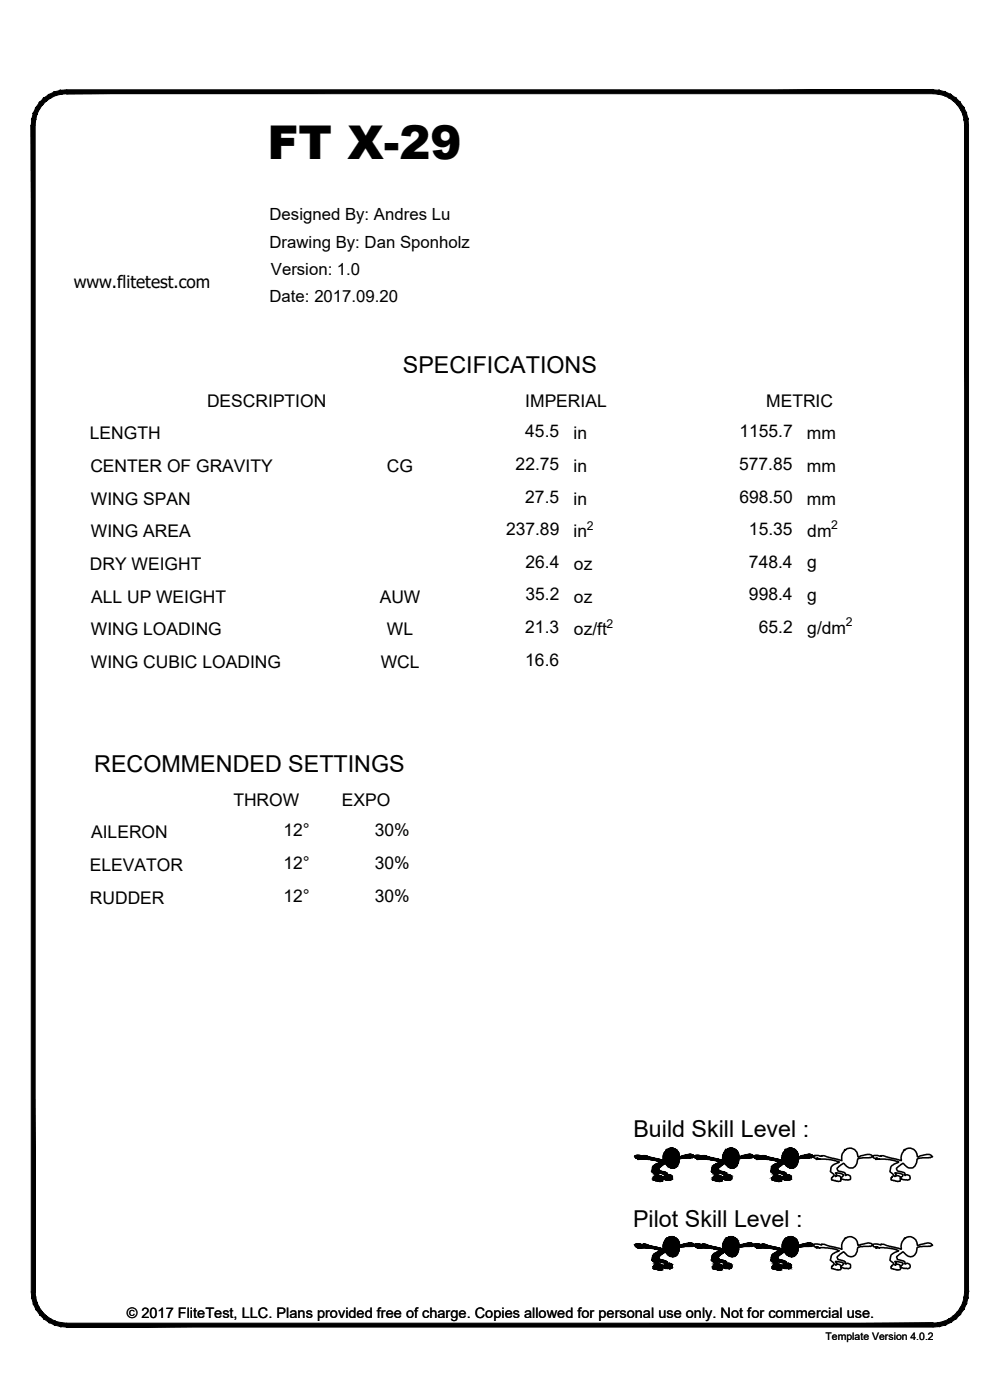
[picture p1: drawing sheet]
<svg xmlns="http://www.w3.org/2000/svg" width="190mm" height="267mm" viewBox="0 0 190 267" stroke-linecap="round" stroke-linejoin="round" font-family="sans-serif">
<defs><g id="words">
<text font-size="8.9" x="51" y="30.3">FT X-29</text>
<g font-size="4.4">
<text x="76.7" y="71.1">SPECIFICATIONS</text>
<text x="18" y="147.1">RECOMMENDED SETTINGS</text>
<text x="120.7" y="216.6">Build Skill Level :</text>
<text x="120.6" y="233.7">Pilot Skill Level :</text>
</g>
<g font-size="3.3">
<text x="14" y="54.9">www.flitetest.com</text>
<text x="39.4" y="77.5">DESCRIPTION</text>
<text x="100.1" y="77.5">IMPERIAL</text>
<text x="146" y="77.5">METRIC</text>
<text x="17.1" y="83.7">LENGTH</text>
<text x="100.1" y="83.3">45.5</text>
<text x="109.2" y="83.7">in</text>
<text x="140.8" y="83.3">1155.7</text>
<text x="153.7" y="83.7">mm</text>
<text x="17.2" y="89.9">CENTER OF GRAVITY</text>
<text x="73.7" y="89.9">CG</text>
<text x="98.2" y="89.5">22.75</text>
<text x="109.2" y="89.9">in</text>
<text x="140.8" y="89.5">577.85</text>
<text x="153.7" y="89.9">mm</text>
<text x="100.1" y="95.7">27.5</text>
<text x="140.8" y="95.7">698.50</text>
<text x="17.3" y="96.1">WING SPAN</text>
<text x="96.4" y="102">237.89</text>
<text x="109.2" y="96.1">in</text>
<text x="142.7" y="102">15.35</text>
<text x="153.7" y="96.1">mm</text>
<text x="17.3" y="102.3">WING AREA</text>
<text x="109.2" y="102.3">in</text>
<text x="153.8" y="102.3">dm</text>
<text x="17.1" y="108.6">DRY WEIGHT</text>
<text x="100.1" y="108.2">26.4</text>
<text x="109.3" y="108.5">oz</text>
<text x="142.7" y="108.2">748.4</text>
<text x="153.8" y="108.2">g</text>
<text x="17.4" y="114.8">ALL UP WEIGHT</text>
<text x="72.3" y="114.8">AUW</text>
<text x="100.1" y="114.4">35.2</text>
<text x="109.3" y="114.8">oz</text>
<text x="142.7" y="114.4">998.4</text>
<text x="153.8" y="114.4">g</text>
<text x="17.3" y="121">WING LOADING</text>
<text x="73.7" y="121">WL</text>
<text x="100.1" y="120.6">21.3</text>
<text x="109.3" y="121">oz/ft</text>
<text x="144.6" y="120.6">65.2</text>
<text x="153.8" y="120.7">g/dm</text>
<text x="17.3" y="127.2">WING CUBIC LOADING</text>
<text x="72.5" y="127.2">WCL</text>
<text x="100.1" y="126.8">16.6</text>
<text x="44.5" y="153.5">THROW</text>
<text x="65.1" y="153.5">EXPO</text>
<text x="17.4" y="159.7">AILERON</text>
<text x="54" y="159.3">12°</text>
<text x="71.4" y="159.3">30%</text>
<text x="17.1" y="165.9">ELEVATOR</text>
<text x="54" y="165.5">12°</text>
<text x="71.4" y="165.5">30%</text>
<text x="17.1" y="172.1">RUDDER</text>
<text x="54" y="171.7">12°</text>
<text x="71.4" y="171.8">30%</text>
</g>
<g font-size="3.2">
<text x="51.3" y="42">Designed By: Andres Lu</text>
<text x="51.3" y="47.2">Drawing By: Dan Sponholz</text>
<text x="51.6" y="52.3">Version: 1.0</text>
<text x="51.3" y="57.5">Date: 2017.09.20</text>
</g>
<text font-size="2.8" x="24.2" y="251.1">© 2017 FliteTest, LLC. Plans provided free of charge. Copies allowed for personal use only. Not for commercial use.</text>
<g font-size="2.3">
<text x="111.8" y="100.9">2</text>
<text x="158.4" y="100.8">2</text>
<text x="115.5" y="119.6">2</text>
<text x="161.1" y="119.2">2</text>
</g>
<text font-size="2" x="157.3" y="255.3">Template Version 4.0.2</text>
</g></defs>
<!-- layer: 22 TILED -->
<g fill="#000" stroke="#000" stroke-width=".19">
<path d="M127.8 218.7h.2zM131.4 219.9h.2zM139.2 218.7h.2zM142.7 219.9h.2zM150.5 218.7h.2zM154.1 219.9h.1zM121.4 220.1h.2zM121.4 237h.2zM121.5 237.7h.7zM121.7 220.7h3.3zM121.5 220.8h.7zM122.5 220.2h.1z"/>
<path d="M122.5 237h.1zM123.2 220.8h2.3zM123.2 237.7h2.3zM123.9 237.8h1.8zM124.2 220.9h1.6zM124.3 222.6h1.2zM124.3 237.8h1.6zM124.4 224.8h1.8zM124.6 239h1.4zM124.6 223.5h.6zM124.6 224.8h.2zM124.8 221.1h1.4z"/>
<path d="M124.9 223.8h.5zM124.9 224.9h.2zM124.9 238.8h1.4zM124.9 221.1h1.4zM125.2 224.9h1zM125.3 224.1h.8zM125.3 225h.2zM125.6 221.3h3.7zM125.6 225h.3zM125.6 238.1h3.7zM125.6 221.6h3.7zM125.6 223.9l.1 .1z"/>
<path d="M125.6 238.4h3.7zM125.9 225h.2zM125.9 238.3h3.4zM126.2 223.6h.9zM126.4 224.6h.1zM126.5 223.7h.6zM126.6 224.7h1.4zM126.7 236.4h2.5zM126.8 224.7h.2zM127 238.7h2.1zM127.1 224.8h.2zM127.1 224.8h.1z"/>
<path d="M127.2 239h1.8zM127.3 235.8h1.3zM127.5 224.8h.2zM127.4 223.8h.2zM127.7 224.7h.2zM127.9 222.5h.4zM127.8 235.6h.2zM128 222.5h.3zM128 239.4h.3zM130.2 220.2h2zM130.2 237h2zM131.1 236.8h.7z"/>
<path d="M131.4 236.8h.2zM132.7 220.1h.2zM132.7 237h.2zM132.9 237.7h.7zM132.9 220.8h.7zM133.8 220.2h.2zM133.8 237h.2zM135.9 224.8h.2zM136.2 224.9h.2zM136.7 225h.1zM136.9 223.9l.2 .1zM137 225.1h.1z"/>
<path d="M137.2 225h.2zM137.7 224.6h.2zM138.1 224.7h.2zM138.5 224.8h.1zM138.8 224.8h.2zM138.8 223.8h.1zM139.1 224.7h.2zM139.2 235.6h.2zM139.4 222.5h.2zM139.4 239.4h.2zM142.8 220.6h.1zM142.7 236.8h.2z"/>
<path d="M142.8 237.4h.1zM144 220.1h.2zM144.1 220.9h.1zM144.1 237h.2zM144.1 237.7h.1zM144.2 237.7h.7zM144.2 220.8h.7zM145.2 220.2h.1zM145.2 237h.1zM147.3 224.8h.1zM147.5 224.9h.3zM148 225h.1z"/>
<path d="M148.2 225h.3zM148.2 224h.2zM149 224.6h.2zM149.5 224.7h.1zM150.1 224.8h.2zM150.1 223.8h.1zM150.4 224.7h.2zM150.5 235.6h.2zM150.6 222.5h.4zM150.7 239.4h.3zM154 220.6h.2zM154.1 236.8h.1z"/>
<path d="M124.6 241.2h1.6zM124.6 241.7h.2zM124.9 241.8h.2zM125.3 241.9h.2zM125.6 240.4h1.4zM125.6 241.9h.3zM125.6 240.8l.1 .1zM125.9 240.4h1.2zM125.9 241.9h.2zM126.2 240.5h.9zM126.4 241.5h.1zM126.8 241.6h.2z"/>
<path d="M127.1 241.6h.2zM127.2 240.8h.6zM127.1 241.6h.1zM127.5 241.6l.2 .1zM127.4 240.7h.2zM127.7 241.6h.2zM136 241.7h.1zM136.2 241.8h.2zM136.7 241.9h.1zM136.9 240.8l.2 .1zM137 241.9h.1zM137.2 241.9h.2z"/>
<path d="M137.7 241.5h.2zM138.1 241.6h.2zM138.5 241.6h.1zM138.8 241.7h.2zM138.8 240.7h.1zM139.1 241.6h.2zM147.3 241.7h.2zM148 241.9h.1zM148.2 241.9h.3zM148.3 240.8l.1 .1zM149 241.5h.2zM149.5 241.6h.1z"/>
<path d="M149.7 241.6h.2zM150.1 241.6h.3zM150.1 240.7h.1zM150.4 241.6h.2z"/>
<path d="M11.5 17.2l1.2-.1v.8zM11.5 17.2l.2 .7h1zM10.4 17.5l1.1-.3 .2 .7zM10.4 17.5l.2 .7 1.1-.3zM9.3 18l1.1-.5 .2 .7zM9.3 18l.4 .6 .9-.4zM8.3 18.7l1-.7 .4 .6zM8.3 18.7l.5 .5 .9-.6zM8.3 18.7l.5 .5-1.3 .3zM7.5 19.5l.6 .5 .7-.8zM7.5 19.5l.6 .5-1.3 .5zM6.8 20.5l.7 .3 .6-.8zM6.8 20.5l.7 .3-1.1 .7zM6.4 21.5l.6 .3 .5-1zM6.4 21.5l.6 .3-.9 .9zM6.1 22.7l.7 .1 .2-1zM6.1 22.7l.7 .1-.8 1.1zM6.8 22.8l-.8 1.1h.7z"/>
<path d="M12.7 17.9h165.1v-.8zM12.7 17.1h165.1l-165.1 .8z"/>
<path d="M6 23.9l.7 222.2v-222.2zM6 23.9l.7 222.2h-.7z"/>
<path d="M184.4 22.7l.1 1.2h-.7zM183.7 22.8l.1 1.1 .6-1.2zM184.1 21.5l.3 1.2-.7 .1zM183.4 21.8l.3 1 .4-1.3zM183.6 20.5l.5 1-.7 .3zM183 20.8l.4 1 .2-1.3zM182.9 19.5l.7 1-.6 .3zM182.4 20l.6 .8-.1-1.3zM182.1 18.7l.8 .8-.5 .5zM182.1 18.7l-.5 .5 .8 .8zM181.1 18l1 .7-.5 .5zM181.1 18l-.3 .6 .8 .6zM180.1 17.5l1 .5-.3 .6zM180.1 17.5l-.3 .7 1 .4zM178.9 17.2l1.2 .3-.3 .7zM178.9 17.2l-.1 .7 1 .3zM177.8 17.1l1.1 .1-.1 .7zM177.8 17.1v.8h1z"/>
<path d="M127 219l.1 .1zM127 219l.1 .1h-.1z"/>
<path d="M127.8 218.7h.3zM127.8 218.7h.3z"/>
<path d="M127.8 218.7h.4zM127.7 218.7h.5z"/>
<path d="M127.7 218.7l.5 .1zM127.6 218.8h.6z"/>
<path d="M127.6 218.8h.7zM127.6 218.8h.7z"/>
<path d="M127.6 218.8h.7zM127.6 218.8h.7z"/>
<path d="M127.6 218.8h.8zM127.6 218.8h.8z"/>
<path d="M127.5 218.8h1zM127.4 218.8h1.1z"/>
<path d="M127.4 218.8l1.1 .1zM127.4 218.8l1.1 .1z"/>
<path d="M127.4 218.9h1.2zM127.3 218.9h1.3z"/>
<path d="M127.3 218.9h1.3zM127.3 218.9h1.3z"/>
<path d="M127.3 218.9l1.4 .1zM127.3 218.9l1.4 .1z"/>
<path d="M127.2 219h1.5zM127.2 219h1.5z"/>
<path d="M127.2 219l1.6 .1zM127.2 219l1.6 .1h-1.7z"/>
<path d="M127 219.1h1.9zM127 219.1h1.9z"/>
<path d="M127 219.1h1.9zM127 219.1h1.9z"/>
<path d="M127 219.1h1.9zM126.9 219.1h2z"/>
<path d="M126.9 219.1l2.1 .1zM126.9 219.1l2.1 .1z"/>
<path d="M126.9 219.2l2.1 .1v-.1zM126.9 219.2l2.1 .1h-2.1z"/>
<path d="M126.9 219.3h2.2zM126.9 219.3h2.2zM126.9 219.3h2.2zM126.9 219.3h2.2z"/>
<path d="M126.9 219.3l2.2 .1v-.1zM126.9 219.3l2.2 .1h-2.3z"/>
<path d="M126.8 219.4h2.3zM126.8 219.4h2.3z"/>
<path d="M126.8 219.4l2.4 .1zM126.7 219.5h2.5z"/>
<path d="M126.7 219.5h2.5zM126.7 219.5h2.5z"/>
<path d="M126.7 219.5l2.6 .1-.1-.1zM126.7 219.5l2.6 .1h-2.7zM126.6 219.6h2.7zM126.6 219.6h2.7z"/>
<path d="M126.6 219.6l2.7 .1v-.1zM126.6 219.6l2.7 .1h-2.7z"/>
<path d="M126.6 219.7h2.7zM126.5 219.7h2.8z"/>
<path d="M126.5 219.7l2.8 .1v-.1zM126.5 219.7l2.8 .1h-2.8z"/>
<path d="M126.5 219.8l2.8 .1zM126.5 219.8l2.8 .1z"/>
<path d="M126.5 219.9l2.9 .1-.1-.1zM126.5 219.9l2.9 .1h-2.9z"/>
<path d="M126.5 220h2.9zM126.4 220h3z"/>
<path d="M126.4 220l3 .1v-.1zM126.4 220l3 .1h-3z"/>
<path d="M131.4 219.9h.2zM131.3 219.9h.3z"/>
<path d="M131.3 219.9h.4zM131.3 219.9h.4z"/>
<path d="M131.3 219.9h.4zM131.2 219.9h.5z"/>
<path d="M131.2 219.9l.6 .1zM131.1 220h.7zM131.1 220h.7zM131.1 220h.7z"/>
<path d="M131.1 220h.8zM130.9 220h1z"/>
<path d="M130.9 220h1.1zM130.8 220h1.2z"/>
<path d="M137.8 220h2.9zM137.8 220h2.9z"/>
<path d="M137.9 219.7h2.7zM137.9 219.7h2.7z"/>
<path d="M137.9 219.6h2.7zM137.9 219.6h2.7z"/>
<path d="M138.2 219.3h2.2zM138.2 219.3h2.2z"/>
<path d="M138.2 219.3h2.2zM138.2 219.3h2.2z"/>
<path d="M138.3 219.1h1.9zM138.3 219.1h1.9z"/>
<path d="M138.3 219l.1 .1zM138.3 219l.1 .1z"/>
<path d="M139.2 218.7h.2zM139.1 218.7h.3z"/>
<path d="M139.1 218.7h.4zM139.1 218.7h.4z"/>
<path d="M139.1 218.7l.5 .1zM139 218.8h.6z"/>
<path d="M139 218.8h.6zM138.9 218.8h.7z"/>
<path d="M138.9 218.8h.8zM138.9 218.8h.8z"/>
<path d="M138.9 218.8h.9zM138.9 218.8h.9z"/>
<path d="M138.8 218.8h1zM138.8 218.8h1z"/>
<path d="M138.8 218.8l1.1 .1zM138.8 218.8l1.1 .1z"/>
<path d="M138.7 218.9h1.3zM138.6 218.9h1.4z"/>
<path d="M138.6 218.9h1.4zM138.6 218.9h1.4z"/>
<path d="M138.6 218.9l1.5 .1zM138.5 219h1.6z"/>
<path d="M138.5 219h1.6zM138.5 219h1.6z"/>
<path d="M138.5 219l1.7 .1zM138.5 219l1.7 .1h-1.8z"/>
<path d="M138.3 219.1h2zM138.3 219.1h2z"/>
<path d="M138.3 219.1h2zM138.2 219.1h2.1z"/>
<path d="M138.2 219.1l2.1 .1zM138.2 219.1l2.1 .1z"/>
<path d="M138.2 219.2l2.2 .1zM138.2 219.2l2.2 .1h-2.2z"/>
<path d="M138.2 219.3l2.2 .1v-.1zM138.2 219.3l2.2 .1h-2.3z"/>
<path d="M138.1 219.4h2.4zM138.1 219.4h2.4z"/>
<path d="M138.1 219.4l2.4 .1zM138.1 219.4l2.4 .1z"/>
<path d="M138 219.5h2.5zM138 219.5h2.5z"/>
<path d="M138 219.5l2.6 .1-.1-.1zM138 219.5l2.6 .1h-2.7z"/>
<path d="M137.9 219.6l2.7 .1v-.1zM137.9 219.6l2.7 .1h-2.7z"/>
<path d="M137.9 219.7l2.8 .1-.1-.1zM137.9 219.7l2.8 .1h-2.9z"/>
<path d="M137.8 219.8l2.9 .1zM137.8 219.8l2.9 .1z"/>
<path d="M137.8 219.9l2.9 .1v-.1zM137.8 219.9l2.9 .1h-2.9z"/>
<path d="M137.8 220l2.9 .1v-.1zM137.8 220l2.9 .1h-3z"/>
<path d="M142.7 219.9h.2zM142.7 219.9h.2z"/>
<path d="M142.7 219.9h.3zM142.6 219.9h.4z"/>
<path d="M142.6 219.9h.4zM142.5 219.9h.5z"/>
<path d="M142.5 219.9l.6 .1zM142.4 220h.7z"/>
<path d="M142.4 220h.8zM142.4 220h.8z"/>
<path d="M142.4 220h.8zM142.3 220h.9z"/>
<path d="M142.3 220h1zM142.1 220h1.2z"/>
<path d="M149.1 220h3zM149.1 220h3z"/>
<path d="M149.2 219.7h2.8zM149.2 219.7h2.8z"/>
<path d="M149.5 219.3h2.2zM149.5 219.3h2.2z"/>
<path d="M149.6 219.1h1.9zM149.6 219.1h1.9z"/>
<path d="M149.6 219l.1 .1zM149.6 219l.1 .1z"/>
<path d="M150.5 218.7h.2zM150.4 218.7h.3z"/>
<path d="M150.4 218.7h.4zM150.4 218.7h.4z"/>
<path d="M150.4 218.7l.5 .1zM150.4 218.7l.5 .1z"/>
<path d="M150.3 218.8h.7zM150.3 218.8h.7z"/>
<path d="M150.3 218.8h.7zM150.2 218.8h.8z"/>
<path d="M150.2 218.8h.9zM150.2 218.8h.9z"/>
<path d="M150.1 218.8h1.1zM150.1 218.8h1.1z"/>
<path d="M150.1 218.8l1.1 .1zM150.1 218.8l1.1 .1z"/>
<path d="M150 218.9h1.3zM150 218.9h1.3z"/>
<path d="M150 218.9h1.3zM150 218.9h1.3z"/>
<path d="M149.9 218.9l1.5 .1zM149.8 219h1.6z"/>
<path d="M149.8 219h1.6zM149.8 219h1.6z"/>
<path d="M149.8 219l1.7 .1zM149.8 219l1.7 .1h-1.8z"/>
<path d="M149.6 219.1h2zM149.6 219.1h2z"/>
<path d="M149.6 219.1h2zM149.5 219.1h2.1z"/>
<path d="M149.5 219.1l2.1 .1zM149.5 219.1l2.1 .1z"/>
<path d="M149.5 219.2l2.2 .1zM149.5 219.2l2.2 .1h-2.2z"/>
<path d="M149.5 219.3h2.2zM149.5 219.3h2.2z"/>
<path d="M149.5 219.3l2.3 .1zM149.5 219.3l2.3 .1h-2.4z"/>
<path d="M149.4 219.4h2.4zM149.4 219.4h2.4z"/>
<path d="M149.4 219.4l2.5 .1zM149.3 219.5h2.6z"/>
<path d="M149.3 219.5h2.6zM149.3 219.5h2.6z"/>
<path d="M149.3 219.5l2.6 .1v-.1zM149.3 219.5l2.6 .1h-2.6z"/>
<path d="M149.3 219.6h2.6zM149.2 219.6h2.7z"/>
<path d="M149.2 219.6l2.8 .1-.1-.1zM149.2 219.6l2.8 .1h-2.8z"/>
<path d="M149.2 219.7l2.8 .1v-.1zM149.2 219.7l2.8 .1h-2.9z"/>
<path d="M149.1 219.8l2.9 .1zM149.1 219.8l2.9 .1z"/>
<path d="M149.1 219.9l3 .1-.1-.1zM149.1 219.9l3 .1h-3z"/>
<path d="M149.1 220l3 .1v-.1zM149.1 220l3 .1h-3z"/>
<path d="M153.7 220h.8zM153.7 220h.8z"/>
<path d="M154.1 219.9h.2zM154 219.9h.3z"/>
<path d="M154 219.9h.3zM153.9 219.9h.4z"/>
<path d="M153.9 219.9h.5zM153.9 219.9h.5z"/>
<path d="M153.9 219.9l.6 .1zM153.7 220h.8z"/>
<path d="M153.7 220h.8zM153.6 220h.9z"/>
<path d="M153.6 220h1zM153.5 220h1.1z"/>
<path d="M121.1 237h.9zM121.1 237h.9z"/>
<path d="M121.2 220.7h.1zM121.2 220.7h.3z"/>
<path d="M121.2 220.6h.3zM121.2 220.6h.3z"/>
<path d="M121.2 220.6l.3 .1zM121.2 220.6l.3 .1z"/>
<path d="M121.2 237.5h.3zM121.2 237.5h.3zM121.2 237.5h.3zM121.2 237.5h.3z"/>
<path d="M121.2 237.5h.3zM121.2 237.5h.1z"/>
<path d="M121.2 220.6h.3zM121.2 220.6h.4z"/>
<path d="M121.4 220.1h.2zM121.3 220.1h.3z"/>
<path d="M121.4 237h.3zM121.3 237h.4z"/>
<path d="M121.3 220.1h.4zM121.3 220.1h.4z"/>
<path d="M121.2 237.5h.4zM121.2 237.5h.3z"/>
<path d="M121.3 237h.4zM121.3 237h.4z"/>
<path d="M121.3 220.1h.5zM121.2 220.1h.6z"/>
<path d="M121.3 237h.5zM121.2 237h.6z"/>
<path d="M121.2 237h.7zM121.2 237h.7z"/>
<path d="M121.2 220.1h.7zM121.2 220.1h.7z"/>
<path d="M121.2 220.1l.8 .1zM121.1 220.2h.9z"/>
<path d="M121.9 220.7h2.8zM121.9 220.7h2.8z"/>
<path d="M121.2 237h.8zM121.1 237h.9z"/>
<path d="M121.9 237.5h2.8zM121.9 237.5h2.8z"/>
<path d="M121.1 220.2h.9zM121.1 220.2h.9z"/>
<path d="M121.1 220.2h1zM121.1 220.2h1z"/>
<path d="M121.1 237l1.1 .1zM121 237.1h1.2z"/>
<path d="M121 220.2h1.2zM121 220.2h1.2z"/>
<path d="M121 220.2l1.3 .1zM121 220.2l1.3 .1z"/>
<path d="M121.5 220.8h.7zM121.5 220.8h.8z"/>
<path d="M121 237.1h1.2zM121 237.1h1.2z"/>
<path d="M121 237.1h1.3zM121 237.1h1.3z"/>
<path d="M121 237.1l1.5 .1zM121 237.1l1.5 .1z"/>
<path d="M121.5 237.7h.8zM121.5 237.7h.9z"/>
<path d="M121.5 237.7h.8zM121.5 237.7h.7z"/>
<path d="M121.5 220.8h.9zM121.5 220.8h1.1z"/>
<path d="M121.5 220.8h.9zM121.5 220.8h.8z"/>
<path d="M121.5 237.7h.9zM121.5 237.7h1.1z"/>
<path d="M121 220.3h1.5zM121 220.3h1.5z"/>
<path d="M122.5 237h.4zM122.5 237h.4z"/>
<path d="M122.5 220.2h.4zM122.5 220.2h.4z"/>
<path d="M122.5 220.2h.5zM122.5 220.2h.5z"/>
<path d="M122.5 220.2h.6zM122.5 220.2h.6z"/>
<path d="M122.5 237h.5zM122.5 237h.5z"/>
<path d="M122.5 237l.6 .1zM122.5 237l.6 .1z"/>
<path d="M122.5 220.2h.7zM122.5 220.2h.7z"/>
<path d="M122.5 237.1h.7zM122.5 237.1h.7z"/>
<path d="M122.6 220.2l.7 .1zM122.6 220.2l.7 .1z"/>
<path d="M122.6 237.1h.7zM122.6 237.1h.7z"/>
<path d="M122.5 220.3h.8zM122.5 220.3h.8z"/>
<path d="M122.5 237.1l.8 .1zM122.5 237.2h.8z"/>
<path d="M121 220.3h2.4zM121 220.3h2.4z"/>
<path d="M121 220.3l2.5 .1zM121 220.3l2.5 .1z"/>
<path d="M121 237.2h2.4zM121 237.2h2.4z"/>
<path d="M121 237.2h2.5zM121 237.2h2.5z"/>
<path d="M121 220.4h2.5zM121 220.4h2.5z"/>
<path d="M121 220.4h2.6zM121 220.4h2.6z"/>
<path d="M121 237.2h2.5zM121 237.2h2.5z"/>
<path d="M121 237.2l2.6 .1zM121 237.2l2.6 .1z"/>
<path d="M121 237.3h2.7zM121 237.3h2.7z"/>
<path d="M123.7 220.9h1.9zM123.7 220.9h1.9z"/>
<path d="M121 220.4h2.7zM121 220.4h2.7z"/>
<path d="M121 220.4l2.8 .1zM121 220.4l2.8 .1z"/>
<path d="M121 237.3h2.8zM121 237.3h2.8z"/>
<path d="M121.1 220.5h2.8zM121.1 220.5h2.8z"/>
<path d="M121.1 220.5h2.9zM121.1 220.5h2.9z"/>
<path d="M121.1 237.3h2.8zM121.1 237.3h2.8z"/>
<path d="M121.1 237.3l2.9 .1zM121.1 237.3l2.9 .1z"/>
<path d="M121.1 237.4h3zM121.1 237.4h3z"/>
<path d="M121.1 220.5h3zM121.1 220.5h3z"/>
<path d="M121.1 220.5l3.1 .1zM121.1 220.5l3.1 .1z"/>
<path d="M121.1 237.4h3.1zM121.1 237.4h3.1z"/>
<path d="M121.1 220.6h3.2zM121.1 220.6h3.2z"/>
<path d="M121.1 220.6h3.4zM121.1 220.6h3.4z"/>
<path d="M121.1 237.4h3.2zM121.1 237.4h3.2z"/>
<path d="M121.1 237.4l3.4 .1zM121.1 237.4l3.4 .1z"/>
<path d="M124.3 239.3h1.3zM124.3 239.3h1.3z"/>
<path d="M121.2 220.6h3.3zM121.2 220.6h3.3z"/>
<path d="M121.2 237.5h3.3zM121.2 237.5h3.3z"/>
<path d="M121.6 220.6h2.9zM121.6 220.6h2.9z"/>
<path d="M121.7 220.6l2.9 .1zM121.7 220.6l2.9 .1z"/>
<path d="M121.6 237.5h3zM121.6 237.5h3z"/>
<path d="M121.8 220.7h2.9zM121.8 220.7h2.9z"/>
<path d="M121.8 237.5h2.8zM121.8 237.5h2.8z"/>
<path d="M121.8 237.5h2.9zM121.8 237.5h2.9z"/>
<path d="M121.9 220.7h3zM121.8 220.7h3.1z"/>
<path d="M124.7 222h1.5zM124.7 222h1.5z"/>
<path d="M121.9 237.5l3 .1zM121.8 237.6h3.1z"/>
<path d="M121.8 220.7h3.2zM121.7 220.7h3.3zM121.6 220.7h3.4z"/>
<path d="M124.9 224h.3zM124.9 224h.3z"/>
<path d="M124.9 224.9h.2zM124.9 224.9h.2z"/>
<path d="M121.8 237.6h3.2zM121.7 237.6h3.3z"/>
<path d="M124.9 223.9h.4zM124.9 223.9h.4z"/>
<path d="M121.6 220.7l3.5 .1zM121.6 220.7l3.5 .1z"/>
<path d="M121.7 237.6h3.3zM121.7 237.6h3.3z"/>
<path d="M121.6 220.8h3.6zM121.6 220.8h3.6z"/>
<path d="M121.6 237.6h3.5zM121.6 237.6h3.5z"/>
<path d="M121.6 237.6h3.6zM121.6 237.6h3.6z"/>
<path d="M124.5 223.4l.7 .1zM124.5 223.4l.7 .1z"/>
<path d="M124.6 223.5h.6zM124.6 223.5h.6zM124.6 223.5h.6z"/>
<path d="M124.7 224.1h.5zM124.7 224.1h.5z"/>
<path d="M121.6 220.8h3.7zM121.6 220.8h3.7zM121.5 220.8h3.8zM121.5 220.8h3.8z"/>
<path d="M124.7 223.5l.6 .1zM124.7 223.5l.6 .1z"/>
<path d="M124.9 224h.3zM124.7 224.1h.5z"/>
<path d="M121.6 237.6l3.7 .1zM121.6 237.6l3.7 .1zM121.5 237.7h3.8zM121.5 237.7h3.8z"/>
<path d="M124.9 223.9l.3 .1 .1-.1zM124.9 223.9l.3 .1h-.3z"/>
<path d="M124.8 223.6h.5zM124.8 223.6h.5z"/>
<path d="M124.8 223.6l.6 .1zM124.8 223.6l.6 .1z"/>
<path d="M125.3 225h.2zM125.4 225h.1z"/>
<path d="M121.5 220.8h3.9zM121.5 220.8h3.9z"/>
<path d="M122.8 220.8h2.6zM122.8 220.8h2.6z"/>
<path d="M122.9 220.8h2.5zM122.9 220.8h2.5z"/>
<path d="M124.8 223.7l.6 .1v-.1zM124.8 223.7l.6 .1h-.5zM124.9 223.8h.5z"/>
<path d="M124.9 223.8l.4 .1 .1-.1zM124.9 223.8l.4 .1h-.4z"/>
<path d="M125.4 224h.6zM125.4 224h.6z"/>
<path d="M121.5 237.7h3.9zM121.5 237.7h3.9z"/>
<path d="M122.8 237.7h2.6zM122.8 237.7h2.6z"/>
<path d="M123.1 220.8h2.3zM123.1 220.8h2.3z"/>
<path d="M123.2 220.8h2.3zM123.2 220.8h2.3zM123.2 220.8h2.3z"/>
<path d="M122.9 237.7h2.5zM122.9 237.7h2.5z"/>
<path d="M123.1 237.7h2.4zM123.1 237.7h2.4z"/>
<path d="M123.3 220.8l2.2 .1zM123.3 220.8l2.2 .1z"/>
<path d="M124.3 222.6l1.2 .1zM124.3 222.6l1.2 .1h-1.2z"/>
<path d="M123.2 237.7h2.3zM123.2 237.7h2.3zM123.2 237.7h2.3z"/>
<path d="M123.3 237.7h2.2zM123.3 237.7h2.2z"/>
<path d="M124.3 239.5l1.2 .1zM124.3 239.5l1.2 .1h-1.2z"/>
<path d="M123.4 220.9h2.1zM123.4 220.9h2.1z"/>
<path d="M123.6 220.9h2zM123.6 220.9h2z"/>
<path d="M124.3 222.5h1.2zM124.3 222.5h1.2z"/>
<path d="M124.3 222.5l1.2 .1v-.1zM124.3 222.5l1.2 .1h-1.2zM124.3 222.6h1.2z"/>
<path d="M124.3 222.7l1.3 .1zM124.3 222.7l1.3 .1z"/>
<path d="M125.3 225h.2zM125.3 225h.2z"/>
<path d="M123.4 237.7h2.1zM123.4 237.7h2.1z"/>
<path d="M123.6 237.7h2zM123.6 237.7h2z"/>
<path d="M124.4 239.4l1.1 .1v-.1zM124.4 239.4l1.1 .1h-1.2zM124.3 239.5h1.2zM124.3 239.5h1.2z"/>
<path d="M124.3 239.6l1.3 .1zM124.3 239.6l1.3 .1z"/>
<path d="M123.7 220.9h2zM123.7 220.9h2z"/>
<path d="M124.3 222.8h1.3zM124.3 222.8h1.3z"/>
<path d="M124.3 222.8l1.3 .1v-.1zM124.3 222.8l1.3 .1h-1.3z"/>
<path d="M123.7 237.7h1.9zM123.7 237.7h1.9z"/>
<path d="M124.3 239.7h1.3zM124.3 239.7h1.3z"/>
<path d="M124.3 239.7l1.3 .1v-.1zM124.3 239.7l1.3 .1h-1.3z"/>
<path d="M124.3 222.4h1.3zM124.3 222.4h1.3z"/>
<path d="M124.3 222.4h1.3zM124.3 222.4l1.2 .1z"/>
<path d="M124.3 222.9l1.3 .1zM124.3 222.9l1.3 .1z"/>
<path d="M124.3 223h1.4zM124.3 223h1.4z"/>
<path d="M123.7 237.7l2 .1zM123.7 237.7l2 .1z"/>
<path d="M124.3 239.3l1.2 .1 .1-.1zM124.3 239.3l1.2 .1zM124.4 239.4h1.1zM124.4 239.4h1.1z"/>
<path d="M124.3 239.8l1.3 .1zM124.3 239.8l1.3 .1z"/>
<path d="M124.3 239.9h1.4zM124.3 239.9h1.4z"/>
<path d="M123.8 220.9h1.9zM123.8 220.9h1.9z"/>
<path d="M124.2 223l1.5 .1zM124.2 223l1.5 .1z"/>
<path d="M123.8 237.8h1.9zM123.8 237.8h1.9zM123.9 237.8h1.8z"/>
<path d="M124.2 239.9l1.5 .1zM124.2 239.9l1.5 .1z"/>
<path d="M123.9 220.9h1.8zM123.9 220.9h1.8z"/>
<path d="M123.9 220.9h1.9zM123.9 220.9h1.9z"/>
<path d="M124.4 222.3h1.3zM124.4 222.3l1.2 .1z"/>
<path d="M125.6 224h.2zM125.5 224h.3z"/>
<path d="M124 237.8h1.8zM124 237.8h1.8z"/>
<path d="M124.4 239.2l1.2 .1 .1-.1zM124.4 239.2l1.2 .1h-1.3z"/>
<path d="M124.1 220.9h1.7zM124.1 220.9h1.7zM124.2 220.9h1.6z"/>
<path d="M124.4 222.2l1.4 .1zM124.4 222.2l1.4 .1z"/>
<path d="M124.4 222.3h1.4zM124.4 222.3h1.3z"/>
<path d="M125.7 225.1h.1zM125.6 225l.2 .1z"/>
<path d="M124.1 237.8h1.7zM124.1 237.8h1.7z"/>
<path d="M124.4 239.2h1.4zM124.4 239.2h1.4z"/>
<path d="M124.4 239.2h1.4zM124.4 239.2h1.3z"/>
<path d="M124.2 220.9l1.7 .1zM124.2 220.9l1.7 .1z"/>
<path d="M124.2 223.1h1.6zM124.2 223.1h1.6z"/>
<path d="M124.2 223.1h1.7zM124.2 223.1h1.7z"/>
<path d="M124.2 237.8h1.6zM124.2 237.8h1.6z"/>
<path d="M124.2 237.8h1.7zM124.2 237.8h1.7zM124.3 237.8h1.6z"/>
<path d="M124.2 240h1.6zM124.2 240h1.6z"/>
<path d="M124.2 240h1.7zM124.2 240h1.7z"/>
<path d="M124.3 221h1.6zM124.3 221h1.6z"/>
<path d="M124.5 222.2h1.4zM124.5 222.2h1.3z"/>
<path d="M125.5 224h.4zM125.5 224h.4z"/>
<path d="M125.5 224h.5zM125.4 224h.6z"/>
<path d="M124.5 239.1l1.3 .1 .1-.1zM124.5 239.1l1.3 .1h-1.4z"/>
<path d="M124.4 237.8h1.6zM124.4 237.8h1.6z"/>
<path d="M124.4 221h1.6zM124.4 221h1.6z"/>
<path d="M124.4 221h1.6zM124.4 221h1.6z"/>
<path d="M124.5 222.1l1.4 .1 .1-.1zM124.5 222.1l1.4 .1h-1.4zM124.5 222.2h1.4zM124.5 222.2h1.4z"/>
<path d="M125.4 224l.7 .1zM125.4 224l.7 .1zM125.3 224.1h.8z"/>
<path d="M124.5 237.8l1.5 .1zM124.5 237.8l1.5 .1z"/>
<path d="M124.5 239l1.4 .1 .1-.1zM124.5 239l1.4 .1h-1.4zM124.5 239.1h1.4zM124.5 239.1h1.4z"/>
<path d="M124.6 221h1.5zM124.6 221h1.5z"/>
<path d="M124.2 223.1h1.8zM124.2 223.1h1.8z"/>
<path d="M124.6 237.9h1.5zM124.6 237.9h1.5z"/>
<path d="M124.6 221h1.5zM124.6 221h1.5z"/>
<path d="M124.6 222h1.5zM124.6 222h1.5z"/>
<path d="M124.6 222h1.5zM124.5 222.1h1.5zM124.5 222.1h1.5zM124.5 222.1h1.5z"/>
<path d="M124.2 223.1h1.9zM124.2 223.1h1.9z"/>
<path d="M124.2 223.1l2 .1zM124.2 223.1l2 .1z"/>
<path d="M125.3 224.1h.8zM125.2 224.1h.9z"/>
<path d="M125.6 225h.5zM125.6 225h.5z"/>
<path d="M124.6 237.9h1.5zM124.6 237.9h1.5z"/>
<path d="M124.6 238.9h1.5zM124.6 238.9h1.5z"/>
<path d="M124.6 238.9h1.5zM124.6 239h1.4zM124.5 239h1.5z"/>
<path d="M124.7 221l1.5 .1zM124.7 221l1.5 .1zM124.8 221.1h1.4z"/>
<path d="M124.7 224.1h1.4zM124.6 224.1h1.5z"/>
<path d="M124.6 224.1l1.5 .1zM124.6 224.1l1.5 .1z"/>
<path d="M124.6 224.2l1.6 .1-.1-.1zM124.6 224.2l1.6 .1h-1.6z"/>
<path d="M124.7 237.9h1.5zM124.7 237.9h1.5zM124.8 237.9h1.4zM124.8 237.9h1.4z"/>
<path d="M124.8 221.1h1.5zM124.8 221.1h1.5zM124.9 221.1h1.4z"/>
<path d="M124.7 222h1.5zM124.6 222h1.5z"/>
<path d="M124.6 224.3h1.6zM124.6 224.3h1.6z"/>
<path d="M124.6 224.3h1.6zM124.6 224.3h1.6z"/>
<path d="M124.5 224.3l1.7 .1zM124.4 224.4h1.8z"/>
<path d="M125.5 225h.7zM125.5 225h.6z"/>
<path d="M124.8 237.9h1.5zM124.8 237.9h1.5z"/>
<path d="M124.7 238.8h1.5zM124.7 238.8h1.5z"/>
<path d="M124.7 238.8l1.4 .1 .1-.1zM124.7 238.8l1.4 .1h-1.5z"/>
<path d="M124.4 224.4h1.8zM124.4 224.4h1.8z"/>
<path d="M124.4 224.4l1.8 .1v-.1zM124.4 224.4l1.8 .1h-1.8zM124.4 224.5h1.8zM124.4 224.5h1.8z"/>
<path d="M124.4 224.5l1.8 .2v-.2zM124.4 224.5l1.8 .2h-1.8z"/>
<path d="M124.4 224.7l1.8 .1v-.1zM124.4 224.7l1.8 .1h-1.8zM124.4 224.8h1.8z"/>
<path d="M124.5 224.8h1.7zM124.5 224.8h1.7z"/>
<path d="M124.6 224.8h1.6zM124.6 224.8h1.6z"/>
<path d="M124.8 224.8l1.4 .1zM124.8 224.8l1.4 .1z"/>
<path d="M125.1 224.9h1.1zM125.1 224.9h1.1zM125.2 224.9h1z"/>
<path d="M125.2 224.9h1zM125.2 224.9l1 .1z"/>
<path d="M125 221.1h1.3zM125 221.1h1.3z"/>
<path d="M124.8 221.9h1.5zM124.7 222h1.5z"/>
<path d="M124.9 237.9l1.4 .1zM124.9 237.9l1.4 .1zM125 238h1.3zM125 238h1.3z"/>
<path d="M125 221.1h1.4zM125 221.1h1.4z"/>
<path d="M124.9 221.9h1.4zM124.9 221.9h1.4z"/>
<path d="M124.2 223.2h2.1zM124.2 223.2h2.1z"/>
<path d="M124.2 223.2h2.3zM124.2 223.2h2.3z"/>
<path d="M125 238h1.4zM125 238h1.4z"/>
<path d="M124.8 238.8h1.5zM124.7 238.8h1.5z"/>
<path d="M126.4 220.4h3.1zM126.4 220.4h3.1z"/>
<path d="M126.4 220.9h3zM126.4 220.9h3z"/>
<path d="M124.9 221.8h1.5zM124.9 221.8l1.4 .1z"/>
<path d="M126.4 237.4h5.6zM126.4 237.4h5.6z"/>
<path d="M125 238.7h1.4zM124.9 238.8h1.4zM124.8 238.8h1.5z"/>
<path d="M125 221.8h1.4zM124.9 221.8h1.5z"/>
<path d="M125 238.7h1.4zM125 238.7h1.4z"/>
<path d="M125.1 221.8h1.4zM125.1 221.8h1.3z"/>
<path d="M126.5 236.8h2.9zM126.5 236.8h2.9z"/>
<path d="M125.1 238.6h1.4zM125 238.7h1.4z"/>
<path d="M125.2 221.7h1.3zM125.1 221.8h1.4z"/>
<path d="M124.3 223.2h2.2zM124.3 223.2h2.2z"/>
<path d="M124.3 223.2l2.3 .1zM124.3 223.2l2.3 .1z"/>
<path d="M125.2 238.6h1.3zM125.1 238.6h1.4z"/>
<path d="M125.2 221.7h1.4zM125.2 221.7h1.3z"/>
<path d="M124.3 223.3h2.4zM124.3 223.3h2.4z"/>
<path d="M125.2 238.6h1.4zM125.2 238.6h1.3z"/>
<path d="M125.3 221.7h1.3zM125.3 221.7h1.3z"/>
<path d="M125.3 238.5h1.3zM125.2 238.6h1.4z"/>
<path d="M125.4 221.6h1.3zM125.3 221.7h1.3z"/>
<path d="M125.4 238.5h1.3zM125.3 238.5h1.3z"/>
<path d="M124.3 223.3h2.4zM124.3 223.3h2.4z"/>
<path d="M126.7 223.9h.4zM126.7 223.9h.4z"/>
<path d="M126.7 223.9h.4zM126.7 223.9h.4z"/>
<path d="M124.4 223.3h2.4zM124.4 223.3h2.4z"/>
<path d="M124.4 223.3l2.5 .1zM124.4 223.3l2.5 .1z"/>
<path d="M124.5 223.4h2.5zM124.5 223.4h2.5z"/>
<path d="M125.3 223.4h1.7zM125.3 223.4h1.7z"/>
<path d="M125.4 223.4h1.6zM125.4 223.4h1.6z"/>
<path d="M126.8 224.7h.2zM126.8 224.7h.2z"/>
<path d="M125.6 223.4l1.4 .1zM125.6 223.4l1.4 .1zM125.7 223.5h1.3zM125.7 223.5h1.3z"/>
<path d="M125.7 223.5h1.3zM125.7 223.5h1.3z"/>
<path d="M125.8 223.5h1.3zM125.8 223.5h1.3z"/>
<path d="M127.1 222h2zM127.1 222h2z"/>
<path d="M125.9 223.5h1.2zM125.9 223.5h1.2z"/>
<path d="M126 223.5h1.1zM126 223.5h1.1z"/>
<path d="M126.6 223.7h.5zM126.6 223.7h.5z"/>
<path d="M126.6 223.7l.5 .1zM126.6 223.7l.5 .1z"/>
<path d="M126.7 223.8h.4zM126.7 223.8h.4z"/>
<path d="M126.7 223.8l.4 .1zM126.7 223.8l.4 .1h-.4z"/>
<path d="M126.2 223.5l.9 .1zM126.2 223.5l.9 .1zM126.2 223.6h.9z"/>
<path d="M126.3 223.6h.8zM126.3 223.6h.8z"/>
<path d="M126.4 223.6h.7zM126.4 223.6l.7 .1zM126.5 223.7h.6z"/>
<path d="M127.1 223.9h.8zM127.1 223.9h.8z"/>
<path d="M127 235.9h.1zM127 235.9h.1z"/>
<path d="M127 224.7h.3zM127 224.7l.3 .1z"/>
<path d="M127.5 224.8h.1zM127.5 224.8h.1z"/>
<path d="M127.4 223.8h.2zM127.4 223.8h.2z"/>
<path d="M127.4 223.8h.3zM127.3 223.8h.4z"/>
<path d="M127.3 223.8l.4 .1zM127.3 223.8l.4 .1z"/>
<path d="M127.3 224.7l.4 .1zM127.3 224.7l.4 .1z"/>
<path d="M127.3 223.9h.5zM127.2 223.9h.6z"/>
<path d="M126.7 224.7h1zM126.7 224.7h1zM126.8 224.7h.9zM126.8 224.7h.9z"/>
<path d="M127 224.7h.7zM127 224.7h.7z"/>
<path d="M127.2 223.9h.6zM127.2 223.9h.6z"/>
<path d="M127.2 223.9h.7zM127.1 223.9h.8z"/>
<path d="M126.7 223.9l1.2 .1zM126.7 223.9l1.2 .1z"/>
<path d="M126.7 224h1.3zM126.7 224h1.3z"/>
<path d="M128 222.5h.2zM128.1 222.5h.1z"/>
<path d="M126.6 224l1.4 .1zM126.5 224.1h1.5z"/>
<path d="M126.5 224.1h1.5zM126.5 224.1h1.5z"/>
<path d="M126.5 224.1l1.5 .1zM126.5 224.1l1.5 .1z"/>
<path d="M126.5 224.6l1.5 .1zM126.5 224.6l1.5 .1zM126.6 224.7h1.4z"/>
<path d="M126.7 224.7h1.3zM126.7 224.7h1.2z"/>
<path d="M126.5 224.2h1.5zM126.5 224.2h1.5z"/>
<path d="M126.4 224.2l1.6 .1zM126.4 224.2l1.6 .1z"/>
<path d="M126.4 224.3h1.6zM126.4 224.3h1.6z"/>
<path d="M126.3 224.3l1.7 .1zM126.3 224.3l1.7 .1z"/>
<path d="M126.3 224.4l1.7 .1v-.1zM126.3 224.4l1.7 .1h-1.7zM126.3 224.5h1.7zM126.3 224.5h1.7z"/>
<path d="M126.3 224.5l1.7 .1v-.1zM126.3 224.5l1.7 .1h-1.7zM126.3 224.6h1.7zM126.3 224.6h1.7z"/>
<path d="M126.3 224.6h1.7zM126.3 224.6h1.7z"/>
<path d="M127.8 235.6h.3zM127.8 235.6h.3z"/>
<path d="M127.8 235.6h.4zM127.7 235.6h.5z"/>
<path d="M127.7 235.6h.5zM127.6 235.6h.6z"/>
<path d="M127.6 235.6h.7zM127.6 235.6h.7z"/>
<path d="M128.1 239.4h.1zM128 239.4h.2z"/>
<path d="M127.6 235.6h.7zM127.6 235.6h.7z"/>
<path d="M127.6 235.6l.8 .1zM127.6 235.6l.8 .1z"/>
<path d="M127.9 239.4h.5zM127.9 239.4h.4z"/>
<path d="M127.5 235.7h1zM127.4 235.7h1.1z"/>
<path d="M127.8 222.5h.7zM127.8 222.5h.5zM127.9 222.5h.4z"/>
<path d="M127.4 235.7h1.1zM127.4 235.7h1.1z"/>
<path d="M127.8 239.4h.7zM127.8 239.4h.6z"/>
<path d="M127.4 235.7l1.2 .1zM127.3 235.8h1.3zM127.3 235.8h1.3z"/>
<path d="M127.7 222.4h.9zM127.7 222.4l.8 .1z"/>
<path d="M127.7 239.3h.9zM127.7 239.3l.8 .1z"/>
<path d="M127.3 235.8h1.4zM127.3 235.8h1.4z"/>
<path d="M127.6 222.3l1.1 .1zM127.6 222.3l1.1 .1z"/>
<path d="M127.6 222.4h1.1zM127.6 222.4h1zM127.7 222.4h.9zM127.7 222.4h.9z"/>
<path d="M127.6 239.3h1.1zM127.6 239.3h1zM127.7 239.3h.9zM127.7 239.3h.9z"/>
<path d="M127.5 222.3h1.2zM127.5 222.3h1.2z"/>
<path d="M127.2 235.8l1.6 .1zM127.2 235.8l1.6 .1z"/>
<path d="M127.6 239.2h1.1zM127.6 239.2l1.1 .1z"/>
<path d="M127.2 235.9h1.6zM127.2 235.9h1.6z"/>
<path d="M127.5 239.2h1.3zM127.5 239.2h1.2z"/>
<path d="M127.4 222.2h1.4zM127.4 222.2h1.4z"/>
<path d="M127.5 222.2h1.3zM127.5 222.2l1.2 .1z"/>
<path d="M127 235.9h1.9zM127 235.9h1.9z"/>
<path d="M127.4 239.1l1.4 .1zM127.4 239.1l1.4 .1z"/>
<path d="M127.5 239.2h1.3zM127.5 239.2h1.3z"/>
<path d="M127 235.9l1.9 .1zM127 235.9l1.9 .1z"/>
<path d="M127 236h1.9zM126.9 236h2z"/>
<path d="M127.3 222.2h1.6zM127.3 222.2h1.5z"/>
<path d="M127.3 239.1h1.6zM127.3 239.1h1.5z"/>
<path d="M127.2 222l1.8 .1zM127.2 222l1.8 .1z"/>
<path d="M127.2 222.1l1.7 .1 .1-.1zM127.2 222.1l1.7 .1zM127.3 222.2h1.6zM127.3 222.2h1.6z"/>
<path d="M126.9 236h2.1zM126.9 236h2.1z"/>
<path d="M126.9 236l2.2 .1zM126.9 236l2.2 .1h-2.2zM126.9 236.1h2.2zM126.9 236.1h2.2z"/>
<path d="M127.3 239l1.6 .1 .1-.1zM127.3 239l1.6 .1h-1.6zM127.3 239.1h1.6zM127.3 239.1h1.6z"/>
<path d="M127.2 222h1.8zM127.2 222h1.8z"/>
<path d="M127.2 238.9l1.8 .1v-.1zM127.2 238.9l1.8 .1h-1.8zM127.2 239h1.8z"/>
<path d="M127.1 222h2zM127.1 222h1.9z"/>
<path d="M126.9 236.1l2.2 .1zM126.9 236.1l2.2 .1z"/>
<path d="M126.9 236.2h2.2zM126.9 236.2h2.2z"/>
<path d="M127.1 238.8h2zM127.1 238.8h2z"/>
<path d="M127.1 238.8h2zM127.1 238.8l1.9 .1z"/>
<path d="M127 221.9l2.1 .1v-.1zM127 221.9l2.1 .1z"/>
<path d="M126.8 236.2l2.4 .1zM126.8 236.2l2.4 .1z"/>
<path d="M127 238.7l2.1 .1v-.1zM127 238.7l2.1 .1h-2z"/>
<path d="M126.9 221.8l2.2 .1 .1-.1zM126.9 221.8l2.2 .1h-2.1zM127 221.9h2.1zM127 221.9h2.1z"/>
<path d="M126.8 236.3l2.4 .1v-.1zM126.8 236.3l2.4 .1h-2.5zM126.7 236.4h2.5z"/>
<path d="M126.9 238.6l2.2 .1 .1-.1zM126.9 238.6l2.2 .1h-2.1zM127 238.7h2.1z"/>
<path d="M126.7 221.6l2.5 .1zM126.7 221.6l2.5 .1z"/>
<path d="M126.8 221.7h2.4zM126.8 221.7h2.4z"/>
<path d="M126.8 221.7l2.4 .1v-.1zM126.8 221.7l2.4 .1zM126.9 221.8h2.3zM126.9 221.8h2.3z"/>
<path d="M126.7 236.4l2.6 .1-.1-.1zM126.7 236.4l2.6 .1h-2.7zM126.6 236.5h2.7zM126.6 236.5h2.7z"/>
<path d="M126.7 238.5h2.5zM126.7 238.5h2.5z"/>
<path d="M126.8 238.5h2.4zM126.8 238.5h2.4z"/>
<path d="M126.8 238.5l2.4 .1v-.1zM126.8 238.5l2.4 .1zM126.9 238.6h2.3zM126.9 238.6h2.3z"/>
<path d="M125.9 221.4l3.4 .1zM125.9 221.4l3.4 .1z"/>
<path d="M125.8 221.5h3.5zM125.7 221.5h3.6z"/>
<path d="M125.7 221.5l3.6 .1zM125.7 221.5l3.6 .1zM125.5 221.6h3.8z"/>
<path d="M125.5 221.6h3.8zM125.4 221.6h3.8zM125.4 221.6h3.8zM125.4 221.6h3.8z"/>
<path d="M126.6 236.5l2.7 .1v-.1zM126.6 236.5l2.7 .1h-2.7zM126.6 236.6h2.7zM126.6 236.6h2.7z"/>
<path d="M125.8 238.3l3.5 .1zM125.7 238.4h3.6z"/>
<path d="M125.7 238.4h3.6zM125.6 238.4h3.7zM125.6 238.4h3.7z"/>
<path d="M125.6 238.4h3.7zM125.4 238.5h3.8zM125.4 238.5h3.8zM125.4 238.5h3.8z"/>
<path d="M126.4 221h2.9zM126.4 221h2.9z"/>
<path d="M126.4 221l2.9 .1v-.1zM126.4 221l2.9 .1h-2.9z"/>
<path d="M125.2 221.1l4.1 .1zM125.2 221.1l4.1 .1z"/>
<path d="M125.3 221.2h4zM125.3 221.2h4z"/>
<path d="M125.4 221.2l3.9 .1zM125.4 221.2l3.9 .1zM125.6 221.3h3.7z"/>
<path d="M125.6 221.3h3.7zM125.6 221.3h3.7z"/>
<path d="M125.7 221.3h3.6zM125.7 221.3h3.6z"/>
<path d="M125.8 221.3l3.5 .1zM125.8 221.3l3.5 .1z"/>
<path d="M125.9 221.4h3.4zM125.9 221.4h3.4z"/>
<path d="M126.6 236.6l2.7 .1v-.1zM126.6 236.6l2.7 .1h-2.8z"/>
<path d="M126.5 236.7h2.9zM126.5 236.7h2.9z"/>
<path d="M125.2 238h4.1zM125.2 238h4.1z"/>
<path d="M125.3 238l4 .1zM125.3 238l4 .1z"/>
<path d="M125.4 238.1h3.9zM125.4 238.1h3.9zM125.6 238.1h3.7z"/>
<path d="M125.6 238.1l3.7 .1zM125.6 238.1l3.7 .1z"/>
<path d="M125.7 238.2h3.6zM125.7 238.2h3.6z"/>
<path d="M125.8 238.2l3.5 .1zM125.8 238.2l3.5 .1zM125.9 238.3h3.4z"/>
<path d="M125.9 238.3h3.4zM125.9 238.3h3.4z"/>
<path d="M126.4 220.1h3zM126.4 220.1h3z"/>
<path d="M126.4 220.1l3 .1zM126.4 220.1l3 .1z"/>
<path d="M126.4 220.2h3zM126.4 220.2h3z"/>
<path d="M126.4 220.9l2.9 .1 .1-.1zM126.4 220.9l2.9 .1h-2.9z"/>
<path d="M126.5 236.7l2.9 .1v-.1zM126.5 236.7l2.9 .1h-2.9z"/>
<path d="M126.5 236.8l2.9 .1v-.1zM126.5 236.8l2.9 .1h-3z"/>
<path d="M126.4 236.9l3 .1zM126.4 236.9l3 .1z"/>
<path d="M126.4 237l3 .1v-.1zM126.4 237l3 .1h-3z"/>
<path d="M126.4 237.7l3 .1zM126.4 237.7l3 .1z"/>
<path d="M126.4 237.8l3 .1v-.1zM126.4 237.8l3 .1h-3z"/>
<path d="M126.4 237.9h3zM126.4 237.9h3z"/>
<path d="M126.4 237.9l2.9 .1 .1-.1zM126.4 237.9l2.9 .1h-2.9z"/>
<path d="M126.4 220.2l3 .1v-.1zM126.4 220.2l3 .1h-3z"/>
<path d="M126.4 220.3l3.1 .1-.1-.1zM126.4 220.3l3.1 .1h-3.1z"/>
<path d="M126.4 220.8l3 .1v-.1zM126.4 220.8l3 .1h-3z"/>
<path d="M126.4 237.1h3zM126.4 237.1h3z"/>
<path d="M126.4 237.1l3 .1zM126.4 237.1l3 .1z"/>
<path d="M126.4 237.2l3.1 .1-.1-.1zM126.4 237.2l3.1 .1h-3.1z"/>
<path d="M126.4 237.6l3 .1v-.1zM126.4 237.6l3 .1h-3z"/>
<path d="M126.4 237.3h3.1zM126.4 237.3h3.1z"/>
<path d="M126.4 220.7h3.2zM126.4 220.7l3 .1z"/>
<path d="M126.4 237.6h3.2zM126.4 237.6h3.3z"/>
<path d="M126.4 237.6h3.2zM126.4 237.6h3z"/>
<path d="M126.4 220.7h3.3zM126.4 220.7h3.4z"/>
<path d="M126.4 220.7h3.3zM126.4 220.7h3.2z"/>
<path d="M126.4 220.7h3.4zM126.4 220.7h3.4z"/>
<path d="M126.4 237.5h3.4zM126.4 237.5h3.4z"/>
<path d="M126.4 237.5h3.4zM126.4 237.5l3.3 .1z"/>
<path d="M129.9 220.3h2.4zM129.9 220.3h2.4z"/>
<path d="M126.4 220.6h3.5zM126.4 220.6h3.7z"/>
<path d="M126.4 220.6h3.5zM126.4 220.6l3.4 .1z"/>
<path d="M126.4 237.5h3.6zM126.4 237.5h3.7z"/>
<path d="M126.4 237.5h3.6zM126.4 237.5h3.4z"/>
<path d="M126.4 220.6h3.7zM126.4 220.6h3.8z"/>
<path d="M126.4 237.5h3.7zM126.4 237.5h3.8z"/>
<path d="M126.4 237.5h3.8zM126.4 237.5h4z"/>
<path d="M126.4 220.6h3.9zM126.4 220.6h4.1z"/>
<path d="M126.4 220.6h3.9zM126.4 220.6h3.8z"/>
<path d="M126.4 220.6h4.1zM126.4 220.6h4.2z"/>
<path d="M126.4 237.4h4.1zM126.4 237.4h4.2z"/>
<path d="M126.4 237.4h4.1zM126.4 237.4l4 .1z"/>
<path d="M126.4 220.6h4.2zM126.4 220.6h4.3z"/>
<path d="M126.4 237.4h4.2zM126.4 237.4h4.3z"/>
<path d="M126.4 220.6h4.3zM126.4 220.6h4.5z"/>
<path d="M126.4 237.4h4.3zM126.4 237.4h4.5z"/>
<path d="M126.4 220.6h4.5zM126.4 220.6h4.6z"/>
<path d="M126.4 237.4h4.5zM126.4 237.4h4.6z"/>
<path d="M131.4 220.6h.2zM131.5 220.6h.1zM131.4 220.6h.2z"/>
<path d="M131.4 237.4h.2zM131.5 237.4h.1zM131.4 237.4h.2z"/>
<path d="M131.4 236.8h.2zM131.3 236.8h.3z"/>
<path d="M131.2 220.6h.4zM131.2 220.6h.4z"/>
<path d="M131.3 220.6h.3zM131.3 220.6h.3z"/>
<path d="M131.3 236.8h.4zM131.3 236.8h.4z"/>
<path d="M131.2 237.4h.4zM131.2 237.4h.4z"/>
<path d="M131.3 237.4h.3zM131.3 237.4h.3z"/>
<path d="M126.4 220.5h5.3zM126.4 220.5l5.2 .1z"/>
<path d="M131.3 236.8h.4zM131.2 236.8h.5z"/>
<path d="M126.4 237.4h5.3zM126.4 237.4h5.2z"/>
<path d="M131.2 236.8h.6zM131.1 236.8h.7zM131.1 236.8h.7z"/>
<path d="M131.8 237.4h.1zM131.8 237.4h.1z"/>
<path d="M131.1 236.8l.8 .1zM131 236.9h.9z"/>
<path d="M131.7 220.5h.2zM131.7 220.5h.2z"/>
<path d="M131.8 220.5h.1zM131.8 220.5l.1 .1z"/>
<path d="M131 236.9h1zM130.8 236.9h1.2z"/>
<path d="M130.8 220h1.2zM130.7 220h1.3z"/>
<path d="M126.4 220.5h5.6zM126.4 220.5h5.7z"/>
<path d="M126.4 220.5h5.6zM126.4 220.5h5.5z"/>
<path d="M130.8 236.9h1.2zM130.7 236.9h1.3z"/>
<path d="M131.7 237.4h.3zM131.7 237.4h.2z"/>
<path d="M130.7 220l1.4 .1zM130.6 220.1h1.5zM130.6 220.1h1.5zM130.6 220.1h1.5z"/>
<path d="M130.7 236.9h1.4zM130.6 236.9h1.5z"/>
<path d="M130.6 220.1h1.5zM130.4 220.1h1.7z"/>
<path d="M126.4 220.4h5.7zM126.4 220.4h5.8z"/>
<path d="M126.4 220.4l5.7 .1zM126.4 220.4l5.7 .1z"/>
<path d="M130.6 236.9l1.5 .1zM130.6 236.9l1.5 .1z"/>
<path d="M130.6 237h1.5zM130.4 237h1.7z"/>
<path d="M126.4 237.3h5.7zM126.4 237.3h5.8z"/>
<path d="M126.4 237.3h5.7zM126.4 237.3h5.7z"/>
<path d="M126.4 237.3h5.7zM126.4 237.3l5.6 .1z"/>
<path d="M130.4 220.1h1.7zM130.3 220.1h1.8z"/>
<path d="M130.3 220.1l1.9 .1zM130.2 220.2h2zM130.2 220.2h2z"/>
<path d="M130.4 237h1.8zM130.3 237h1.9z"/>
<path d="M130.2 220.2h2zM130.1 220.2h2.1z"/>
<path d="M130.1 220.2h2.1zM129.9 220.2h2.3z"/>
<path d="M130.3 237h1.9zM130.2 237h2zM130.2 237h2z"/>
<path d="M130.2 237l2 .1zM130.1 237.1h2.1z"/>
<path d="M129.5 237.3h2.7zM129.5 237.3h2.7z"/>
<path d="M129.9 220.2l2.4 .1zM129.9 220.2l2.4 .1z"/>
<path d="M129.5 220.4h2.7zM129.5 220.4h2.7z"/>
<path d="M130.1 237.1h2.1zM129.9 237.1h2.3z"/>
<path d="M129.9 237.1h2.4zM129.9 237.1h2.4z"/>
<path d="M129.9 220.3h2.4zM129.7 220.3h2.6z"/>
<path d="M129.7 220.3l2.6 .1zM129.6 220.4h2.7z"/>
<path d="M129.9 237.1l2.4 .1zM129.9 237.1l2.4 .1z"/>
<path d="M129.9 237.2h2.4zM129.8 237.2h2.5z"/>
<path d="M129.6 220.4h2.7zM129.6 220.4h2.7z"/>
<path d="M129.6 220.4h2.7zM129.6 220.4h2.6z"/>
<path d="M132.3 220.2h1.2zM132.3 220.2h1.2z"/>
<path d="M129.8 237.2h2.5zM129.6 237.2h2.7z"/>
<path d="M129.6 237.2h2.7zM129.6 237.2h2.7z"/>
<path d="M129.6 237.2h2.7zM129.6 237.2l2.6 .1z"/>
<path d="M132.3 237.1h1.2zM132.3 237.1h1.2z"/>
<path d="M132.3 237.1h1.4zM132.3 237.1h1.4z"/>
<path d="M132.4 220.5h2.8zM132.4 220.5h2.8z"/>
<path d="M132.4 237.3h2.8zM132.4 237.3h2.8z"/>
<path d="M132.4 220.2h1zM132.4 220.2h1z"/>
<path d="M132.4 237h1zM132.4 237h1z"/>
<path d="M132.6 237.5h.1zM132.6 237.5h.2z"/>
<path d="M132.5 220.6h.3zM132.5 220.6h.5z"/>
<path d="M132.5 220.6l.3 .1zM132.5 220.6l.3 .1z"/>
<path d="M132.5 220.7h.3zM132.5 220.7h.2z"/>
<path d="M132.5 237.5h.4zM132.5 237.5h.3z"/>
<path d="M132.7 220.1h.3zM132.7 220.1h.3z"/>
<path d="M132.7 237h.3zM132.7 237h.3z"/>
<path d="M132.5 237.5h.5zM132.5 237.5h.4z"/>
<path d="M132.7 220.1h.4zM132.7 220.1h.4z"/>
<path d="M132.7 220.1h.5zM132.6 220.1h.6z"/>
<path d="M132.7 237h.4zM132.7 237h.4z"/>
<path d="M132.7 237h.5zM132.6 237h.6z"/>
<path d="M132.6 220.1h.6zM132.5 220.1h.7z"/>
<path d="M132.5 220.1l.9 .1zM132.4 220.2h1z"/>
<path d="M133.2 220.7h2.8zM133.2 220.7h2.8z"/>
<path d="M132.6 237h.7zM132.5 237h.8z"/>
<path d="M132.5 237h.9zM132.4 237h1z"/>
<path d="M132.4 220.2h1.1zM132.3 220.2h1.2z"/>
<path d="M132.4 237l1.1 .1zM132.3 237.1h1.2z"/>
<path d="M132.3 220.2l1.3 .1zM132.3 220.2l1.3 .1z"/>
<path d="M132.3 237.1h1.4zM132.3 237.1h1.4z"/>
<path d="M132.9 220.8h.7zM132.9 220.8h.8z"/>
<path d="M132.3 220.3h1.4zM132.3 220.3h1.4z"/>
<path d="M132.9 220.8h.8zM132.9 220.8h.9z"/>
<path d="M132.3 237.1l1.5 .1zM132.3 237.1l1.5 .1z"/>
<path d="M132.9 237.7h.8zM132.9 237.7h.9z"/>
<path d="M132.9 237.7h.8zM132.9 237.7h.7z"/>
<path d="M132.9 220.8h.9zM132.9 220.8h1z"/>
<path d="M132.3 220.3h1.5zM132.3 220.3h1.5z"/>
<path d="M132.9 237.7h.9zM132.9 237.7h1z"/>
<path d="M133.9 220.3h.7zM133.9 220.3h.7z"/>
<path d="M133.8 220.2h.4zM133.8 220.2h.4z"/>
<path d="M133.8 237h.4zM133.8 237h.4z"/>
<path d="M133.9 220.2h.4zM133.9 220.2h.4z"/>
<path d="M133.9 220.2h.5zM133.9 220.2h.5z"/>
<path d="M133.9 237h.4zM133.9 237h.4z"/>
<path d="M133.9 237l.6 .1zM133.9 237l.6 .1z"/>
<path d="M133.9 220.2h.6zM133.9 220.2h.6z"/>
<path d="M133.9 220.2l.7 .1zM133.9 220.2l.7 .1z"/>
<path d="M134.5 220.8h2.3zM134.5 220.8h2.3z"/>
<path d="M133.9 237.1h.6zM133.9 237.1h.6z"/>
<path d="M133.9 237.1h.7zM133.9 237.1h.7z"/>
<path d="M133.9 220.3h.7zM133.8 220.3h.8z"/>
<path d="M133.9 237.1h.7zM133.9 237.1h.7z"/>
<path d="M133.9 237.1l.7 .1zM133.9 237.1l.7 .1z"/>
<path d="M132.3 220.3h2.4zM132.3 220.3h2.4z"/>
<path d="M132.3 220.3l2.5 .1zM132.3 220.3l2.5 .1z"/>
<path d="M132.3 237.2h2.4zM132.3 237.2h2.4z"/>
<path d="M132.3 237.2h2.5zM132.3 237.2h2.5z"/>
<path d="M132.3 220.4h2.5zM132.3 220.4h2.5z"/>
<path d="M132.3 220.4h2.6zM132.3 220.4h2.6z"/>
<path d="M132.3 237.2h2.5zM132.3 237.2h2.5z"/>
<path d="M132.3 237.2l2.6 .1zM132.3 237.2l2.6 .1z"/>
<path d="M132.3 220.4h2.8zM132.3 220.4h2.8z"/>
<path d="M132.3 237.3h2.8zM132.3 237.3h2.8z"/>
<path d="M132.4 220.4l2.8 .1zM132.4 220.4l2.8 .1z"/>
<path d="M132.4 220.5h2.9zM132.4 220.5h2.9z"/>
<path d="M132.4 237.3h2.8zM132.4 237.3h2.8z"/>
<path d="M132.4 237.3l2.9 .1zM132.4 237.3l2.9 .1z"/>
<path d="M135.3 237.8h1.7zM135.3 237.8h1.7z"/>
<path d="M132.4 220.5h3zM132.4 220.5h3z"/>
<path d="M132.4 237.4h3zM132.4 237.4h3z"/>
<path d="M132.4 220.5l3.1 .1zM132.4 220.5l3.1 .1z"/>
<path d="M135.5 223.1h1.9zM135.5 223.1h1.9z"/>
<path d="M132.4 220.6h3.2zM132.4 220.6h3.2z"/>
<path d="M132.4 220.6h3.4zM132.4 220.6h3.4z"/>
<path d="M132.4 237.4h3.2zM132.4 237.4h3.2z"/>
<path d="M132.4 237.4h3.2zM132.4 237.4h3.2z"/>
<path d="M132.4 237.4l3.4 .1zM132.4 237.4l3.4 .1z"/>
<path d="M135.6 239.5h1.2zM135.6 239.5h1.2z"/>
<path d="M135.7 239.4h1.1zM135.7 239.4h1.1z"/>
<path d="M135.8 224.5h1.7zM135.8 224.5h1.7z"/>
<path d="M132.5 220.6h3.3zM132.5 220.6h3.3z"/>
<path d="M133 220.6h2.9zM133 220.6h2.9z"/>
<path d="M132.5 237.5h3.3zM132.5 237.5h3.3z"/>
<path d="M133 237.5h2.9zM133 237.5h2.9z"/>
<path d="M133.1 220.6l2.8 .1zM133.1 220.6l2.8 .1z"/>
<path d="M133.1 237.5h2.8zM133.1 237.5h2.8z"/>
<path d="M133.2 220.7h2.8zM133.2 220.7h2.8z"/>
<path d="M133.2 237.5h2.8zM133.2 237.5h2.8z"/>
<path d="M136 223.5h.5zM136 223.5h.5z"/>
<path d="M133.2 220.7h3zM133.1 220.7h3.1z"/>
<path d="M136 222h1.5zM136 222h1.5z"/>
<path d="M136.1 223.6h.5zM136.1 223.6h.5z"/>
<path d="M133.2 237.5h2.9zM133.2 237.5h2.9z"/>
<path d="M133.2 237.5l3 .1zM133.1 237.6h3.1z"/>
<path d="M136.1 224.8h1.4zM136.1 224.8h1.4z"/>
<path d="M133.1 220.7h3.2zM133 220.7h3.3z"/>
<path d="M136.2 224h.3zM136.2 224h.3z"/>
<path d="M133.1 237.6h3.2zM133 237.6h3.3z"/>
<path d="M136.2 238.8h1.4zM136.2 238.8h1.4z"/>
<path d="M136.3 223.9h.3zM136.3 223.9h.3z"/>
<path d="M133 237.6h3.3zM133 237.6h3.3z"/>
<path d="M133 220.7h3.3zM133 220.7h3.3z"/>
<path d="M133 220.7l3.4 .1zM133 220.7l3.4 .1z"/>
<path d="M133 237.6h3.4zM133 237.6h3.4z"/>
<path d="M133 220.8h3.5zM132.9 220.8h3.6z"/>
<path d="M136.2 224.9h.2zM136.2 224.9h.2z"/>
<path d="M133 237.6h3.5zM132.9 237.6h3.6z"/>
<path d="M135.8 223.4l.7 .1zM135.8 223.4l.7 .1z"/>
<path d="M136.1 224.1h.4zM136.1 224.1h.4z"/>
<path d="M136 224.1h.5zM136 224.1h.5z"/>
<path d="M132.9 220.8h3.7zM132.9 220.8h3.7z"/>
<path d="M135.9 223.5h.6zM135.9 223.5h.6z"/>
<path d="M136 223.5l.6 .1zM136 223.5l.6 .1z"/>
<path d="M136.2 224h.3zM136.1 224.1h.4z"/>
<path d="M136.5 224.9h1zM136.5 224.9h1z"/>
<path d="M132.9 237.6l3.7 .1zM132.9 237.6l3.7 .1z"/>
<path d="M136.5 238.6h1.4zM136.5 238.6h1.4z"/>
<path d="M136.1 223.6l.6 .1zM136.1 223.6l.6 .1z"/>
<path d="M136.3 223.9l.2 .1 .1-.1zM136.3 223.9l.2 .1h-.3z"/>
<path d="M136.6 225h.2zM136.6 225h.2z"/>
<path d="M132.9 237.7h3.8zM132.9 237.7h3.8z"/>
<path d="M132.9 220.8h3.8zM132.9 220.8h3.8z"/>
<path d="M136.2 223.8h.5zM136.2 223.8h.5z"/>
<path d="M136.2 223.8l.4 .1 .1-.1zM136.2 223.8l.4 .1z"/>
<path d="M132.9 220.8h3.8zM132.9 220.8h3.8z"/>
<path d="M134.1 220.8h2.6zM134.1 220.8h2.6z"/>
<path d="M134.2 220.8h2.5zM134.2 220.8h2.5z"/>
<path d="M134.4 220.8h2.4zM134.4 220.8h2.4z"/>
<path d="M136.7 221.6h3.9zM136.7 221.6h3.9z"/>
<path d="M136.1 223.7l.6 .1v-.1zM136.1 223.7l.6 .1z"/>
<path d="M136.7 224h.6zM136.7 224h.6z"/>
<path d="M132.9 237.7h3.8zM132.9 237.7h3.8z"/>
<path d="M134.1 237.7h2.6zM134.1 237.7h2.6z"/>
<path d="M134.3 237.7h2.4zM134.3 237.7h2.4z"/>
<path d="M134.4 237.7h2.4zM134.4 237.7h2.4z"/>
<path d="M136.7 238.5h3.9zM136.7 238.5h3.9z"/>
<path d="M134.5 220.8h2.3zM134.5 220.8h2.3z"/>
<path d="M134.6 220.8l2.2 .1zM134.6 220.8l2.2 .1z"/>
<path d="M134.5 237.7h2.3zM134.5 237.7h2.3z"/>
<path d="M134.6 237.7h2.2zM134.6 237.7h2.2z"/>
<path d="M134.6 237.7h2.2zM134.6 237.7h2.2z"/>
<path d="M134.8 220.9h2.1zM134.8 220.9h2.1z"/>
<path d="M135.7 222.5h1.1zM135.7 222.5h1.1z"/>
<path d="M135.7 222.5l1.1 .1v-.1zM135.7 222.5l1.1 .1h-1.2z"/>
<path d="M135.6 222.6h1.2zM135.6 222.6h1.2z"/>
<path d="M135.6 222.6l1.2 .1v-.1zM135.6 222.6l1.2 .1h-1.2z"/>
<path d="M135.6 222.7l1.3 .1zM135.6 222.7l1.3 .1z"/>
<path d="M136.6 225h.2zM136.6 225h.2z"/>
<path d="M134.8 237.7h2.1zM134.8 237.7h2.1z"/>
<path d="M135.7 239.4l1.1 .1v-.1zM135.7 239.4l1.1 .1h-1.2z"/>
<path d="M135.6 239.5l1.2 .1v-.1zM135.6 239.5l1.2 .1h-1.2z"/>
<path d="M135.6 239.6l1.3 .1zM135.6 239.6l1.3 .1z"/>
<path d="M134.9 220.9h2zM134.9 220.9h2z"/>
<path d="M135 220.9h1.9zM135 220.9h1.9z"/>
<path d="M135.6 222.8h1.3zM135.6 222.8h1.3z"/>
<path d="M135.6 222.8l1.3 .1v-.1zM135.6 222.8l1.3 .1h-1.3z"/>
<path d="M136.6 225h.3zM136.6 225h.2z"/>
<path d="M134.9 237.7h2zM134.9 237.7h2z"/>
<path d="M135.6 239.7h1.3zM135.6 239.7h1.3z"/>
<path d="M135 220.9h2zM135 220.9h2z"/>
<path d="M135.7 222.4h1.2zM135.7 222.4h1.2z"/>
<path d="M135.7 222.4h1.2zM135.7 222.4l1.1 .1z"/>
<path d="M135.6 222.9l1.3 .1zM135.6 222.9l1.3 .1z"/>
<path d="M135.6 223h1.4zM135.6 223h1.4z"/>
<path d="M136.9 225h.3zM136.9 225h.3z"/>
<path d="M135 237.7h1.9zM135 237.7h1.9z"/>
<path d="M135 237.7l2 .1zM135 237.7l2 .1z"/>
<path d="M135.7 239.3h1.2zM135.7 239.3h1.3z"/>
<path d="M135.7 239.3l1.1 .1 .1-.1zM135.7 239.3l1.1 .1h-1.1z"/>
<path d="M135.6 239.7l1.3 .1v-.1zM135.6 239.7l1.3 .1h-1.3z"/>
<path d="M135.6 239.8l1.3 .1zM135.6 239.8l1.3 .1z"/>
<path d="M135.6 239.9h1.4zM135.6 239.9h1.4z"/>
<path d="M135.1 220.9h1.9zM135.1 220.9h1.9z"/>
<path d="M137 221.3h3.6zM137 221.3h3.6z"/>
<path d="M135.6 223l1.4 .1zM135.6 223l1.4 .1z"/>
<path d="M135.1 237.8h1.9zM135.1 237.8h1.9z"/>
<path d="M137 238.1h3.6zM137 238.1h3.6z"/>
<path d="M135.6 239.9l1.4 .1zM135.6 239.9l1.4 .1z"/>
<path d="M135.2 220.9h1.8zM135.2 220.9h1.8z"/>
<path d="M135.3 220.9h1.8zM135.3 220.9h1.8z"/>
<path d="M135.7 222.3h1.3zM135.7 222.3l1.2 .1z"/>
<path d="M135.3 237.8h1.8zM135.3 237.8h1.8z"/>
<path d="M135.7 239.2l1.3 .1v-.1zM135.7 239.2l1.3 .1h-1.3z"/>
<path d="M135.6 240h1.6zM135.6 240h1.6z"/>
<path d="M135.4 220.9h1.7zM135.4 220.9h1.7z"/>
<path d="M135.7 222.3h1.4zM135.7 222.3h1.3z"/>
<path d="M136.9 224h.2zM136.8 224h.3z"/>
<path d="M135.4 237.8h1.7zM135.4 237.8h1.7z"/>
<path d="M135.7 239.2h1.4zM135.7 239.2h1.4z"/>
<path d="M135.7 239.2h1.4zM135.7 239.2h1.3z"/>
<path d="M135.5 220.9h1.7zM135.5 220.9h1.7z"/>
<path d="M135.7 222.2h1.4zM135.7 222.2l1.4 .1z"/>
<path d="M136.8 224h.4zM136.8 224h.4z"/>
<path d="M135.5 237.8h1.7zM135.5 237.8h1.7z"/>
<path d="M135.5 220.9l1.7 .1zM135.5 220.9l1.7 .1z"/>
<path d="M135.8 222.2h1.4zM135.8 222.2h1.3z"/>
<path d="M135.5 223.1h1.7zM135.5 223.1h1.7z"/>
<path d="M135.5 223.1h1.9zM135.5 223.1h1.9z"/>
<path d="M136.8 224h.5zM136.8 224h.5z"/>
<path d="M135.5 237.8h1.7zM135.5 237.8h1.7z"/>
<path d="M135.6 221h1.7zM135.6 221h1.7z"/>
<path d="M136.9 225h.3zM136.9 225l.2 .1z"/>
<path d="M135.7 237.8h1.6zM135.7 237.8h1.6z"/>
<path d="M137.2 238.3h3.4zM137.2 238.3h3.4z"/>
<path d="M135.8 239.1l1.3 .1 .1-.1zM135.8 239.1l1.3 .1h-1.4z"/>
<path d="M135.7 221h1.6zM135.7 221h1.6z"/>
<path d="M135.8 221h1.6zM135.8 221h1.6z"/>
<path d="M135.8 222.1h1.5zM135.8 222.1l1.4 .1z"/>
<path d="M136.7 224l.7 .1zM136.6 224.1h.8z"/>
<path d="M135.7 237.8h1.6zM135.7 237.8h1.6z"/>
<path d="M135.8 237.8l1.6 .1zM135.8 237.8l1.6 .1z"/>
<path d="M135.8 239h1.5zM135.8 239l1.4 .1z"/>
<path d="M135.9 222.1h1.4zM135.9 222.1h1.4z"/>
<path d="M135.9 239h1.4zM135.9 239h1.4z"/>
<path d="M135.9 221h1.5zM135.9 221h1.5z"/>
<path d="M135.9 221h1.6zM135.9 221h1.6z"/>
<path d="M135.5 223.1l2 .1zM135.5 223.1l2 .1z"/>
<path d="M136.6 224.1h.8zM136.6 224.1h.8z"/>
<path d="M135.9 237.9h1.5zM135.9 237.9h1.5z"/>
<path d="M135.9 237.9h1.6zM135.9 237.9h1.6z"/>
<path d="M136 222h1.4zM136 222h1.4z"/>
<path d="M135.9 222h1.5zM135.9 222l1.4 .1z"/>
<path d="M136.6 224.1h.8zM136.6 224.1h.8z"/>
<path d="M136.6 224.1h.8zM136.5 224.1h.9z"/>
<path d="M136 224.1h1.4zM135.9 224.1h1.5z"/>
<path d="M135.9 224.1l1.6 .1zM135.9 224.1l1.6 .1z"/>
<path d="M136 238.9h1.4zM135.9 238.9h1.5z"/>
<path d="M135.9 238.9h1.5zM135.9 238.9l1.4 .1z"/>
<path d="M136.1 221l1.4 .1zM136.1 221l1.4 .1z"/>
<path d="M136.1 221.1h1.5zM136.1 221.1h1.5z"/>
<path d="M135.9 224.2l1.6 .1v-.1zM135.9 224.2l1.6 .1h-1.5z"/>
<path d="M136 224.3h1.5zM135.9 224.3h1.6z"/>
<path d="M136.9 225h.6zM136.9 225h.6z"/>
<path d="M136.9 225h.6zM136.9 225h.5z"/>
<path d="M136.1 237.9h1.4zM136.1 237.9h1.4z"/>
<path d="M136 222h1.5zM136 222h1.4z"/>
<path d="M135.5 223.2h2.2zM135.5 223.2h2.2z"/>
<path d="M135.9 224.3h1.6zM135.8 224.3h1.7z"/>
<path d="M135.8 224.3l1.7 .1zM135.7 224.4h1.8z"/>
<path d="M135.7 224.4h1.8zM135.7 224.4h1.8z"/>
<path d="M135.7 224.4l1.8 .1v-.1zM135.7 224.4l1.8 .1h-1.7z"/>
<path d="M135.8 224.5l1.7 .2v-.2zM135.8 224.5l1.7 .2h-1.8z"/>
<path d="M135.7 224.7l1.8 .1v-.1zM135.7 224.7l1.8 .1h-1.8z"/>
<path d="M135.7 224.8h1.8zM135.7 224.8h1.8z"/>
<path d="M135.8 224.8h1.7zM135.8 224.8h1.7z"/>
<path d="M135.9 224.8h1.6zM135.9 224.8h1.6z"/>
<path d="M136.1 224.8l1.4 .1zM136.1 224.8l1.4 .1z"/>
<path d="M136.4 224.9h1.1zM136.4 224.9h1.1z"/>
<path d="M136.5 224.9h1zM136.5 224.9h1z"/>
<path d="M136.5 224.9h1zM136.5 224.9l1 .1z"/>
<path d="M136.1 237.9h1.5zM136.1 237.9h1.5z"/>
<path d="M136.1 238.8h1.4zM136 238.8h1.5z"/>
<path d="M136 238.8l1.4 .1 .1-.1zM136 238.8l1.4 .1h-1.4z"/>
<path d="M136.2 221.1h1.4zM136.2 221.1h1.4z"/>
<path d="M136.3 237.9l1.3 .1zM136.3 237.9l1.3 .1z"/>
<path d="M136.3 221.1h1.3zM136.3 221.1h1.3z"/>
<path d="M136.4 221.1h1.3zM136.4 221.1h1.3z"/>
<path d="M136.2 221.9h1.4zM136.2 221.9h1.4z"/>
<path d="M136.2 221.9h1.4zM136 222h1.5z"/>
<path d="M137.6 224.6h1.8zM137.6 224.6h1.8z"/>
<path d="M136.3 238h1.4zM136.3 238h1.4z"/>
<path d="M136.2 238.8h1.4zM136.1 238.8h1.4z"/>
<path d="M137.7 220.4h3.1zM137.7 220.4h3.1z"/>
<path d="M137.7 220.5h5.3zM137.7 220.5h5.3z"/>
<path d="M137.7 220.7h3.4zM137.7 220.7h3.4z"/>
<path d="M137.7 220.9h3zM137.7 220.9h3z"/>
<path d="M135.6 223.2h2.2zM135.6 223.2h2.2z"/>
<path d="M137.7 237.3h3.1zM137.7 237.3h3.1z"/>
<path d="M137.7 237.5h3.4zM137.7 237.5h3.4z"/>
<path d="M136.4 238h1.3zM136.4 238h1.3z"/>
<path d="M137.7 221.1h3zM137.7 221.1h3z"/>
<path d="M136.3 221.8h1.4zM136.2 221.9h1.4z"/>
<path d="M137.7 237.9h3zM137.7 237.9h3z"/>
<path d="M136.3 238.7h1.4zM136.2 238.8h1.4z"/>
<path d="M136.4 221.8h1.4zM136.4 221.8h1.4z"/>
<path d="M136.3 221.8h1.5zM136.3 221.8h1.4z"/>
<path d="M137.8 236.8h2.9zM137.8 236.8h2.9z"/>
<path d="M136.4 238.6l1.4 .1zM136.4 238.6l1.4 .1z"/>
<path d="M136.3 238.7h1.5zM136.3 238.7h1.4z"/>
<path d="M135.6 223.2h2.2zM135.6 223.2h2.2z"/>
<path d="M135.6 223.2l2.3 .1zM135.6 223.2l2.3 .1z"/>
<path d="M136.5 221.7h1.4zM136.5 221.7h1.4z"/>
<path d="M136.5 221.7h1.4zM136.4 221.8h1.4z"/>
<path d="M137.9 236.6h2.7zM137.9 236.6h2.7z"/>
<path d="M136.5 238.6h1.4zM136.4 238.6h1.4z"/>
<path d="M136.6 221.7h1.3zM136.6 221.7h1.4z"/>
<path d="M136.6 221.7h1.3zM136.5 221.7h1.4z"/>
<path d="M135.6 223.3h2.4zM135.6 223.3h2.4z"/>
<path d="M137.9 236.5h2.7zM137.9 236.5h2.7z"/>
<path d="M136.6 238.5h1.3zM136.5 238.6h1.4z"/>
<path d="M136.7 238.5h1.3zM136.6 238.5h1.3z"/>
<path d="M136.7 221.6h1.3zM136.6 221.7h1.4z"/>
<path d="M135.7 223.3h2.4zM135.7 223.3h2.4z"/>
<path d="M138 223.9h.4zM138 223.9h.4z"/>
<path d="M138 223.9h.4zM138 223.9h.4z"/>
<path d="M138 236.4h2.5zM138 236.4h2.5z"/>
<path d="M136.7 238.5h1.3zM136.7 238.5h1.3z"/>
<path d="M135.7 223.3h2.4zM135.7 223.3h2.4z"/>
<path d="M138.1 224.7h1zM138.1 224.7h1z"/>
<path d="M138.1 224.7h1zM138.1 224.7h1z"/>
<path d="M135.7 223.3l2.6 .1zM135.7 223.3l2.6 .1z"/>
<path d="M138.2 236.1h2.2zM138.2 236.1h2.2z"/>
<path d="M138.2 221.8h2.3zM138.2 221.8h2.3z"/>
<path d="M135.8 223.4h2.5zM135.8 223.4h2.5z"/>
<path d="M136.6 223.4h1.7zM136.6 223.4h1.7z"/>
<path d="M138.1 224.7h.2zM138.1 224.7h.2z"/>
<path d="M136.7 223.4h1.6zM136.7 223.4h1.6z"/>
<path d="M136.9 223.4l1.5 .1zM136.9 223.4l1.5 .1z"/>
<path d="M138.3 224.7h.8zM138.3 224.7h.8z"/>
<path d="M138.3 235.9h1.9zM138.3 235.9h1.9z"/>
<path d="M138.3 238.7h2.2zM138.3 238.7h2.2z"/>
<path d="M137 223.5h1.4zM137 223.5h1.4z"/>
<path d="M137 223.5h1.4zM137 223.5h1.4z"/>
<path d="M137.2 223.5h1.2zM137.2 223.5h1.2z"/>
<path d="M138.1 223.8h.3zM138.1 223.8h.3z"/>
<path d="M138.1 223.8l.3 .1zM138.1 223.8l.3 .1h-.4z"/>
<path d="M137.4 223.5l1 .1zM137.4 223.5l1 .1z"/>
<path d="M137.6 223.6h.8zM137.6 223.6h.8z"/>
<path d="M137.7 223.6l.7 .1v-.1zM137.7 223.6l.7 .1z"/>
<path d="M137.9 223.7h.5zM137.9 223.7h.5z"/>
<path d="M137.9 223.7l.5 .1v-.1zM137.9 223.7l.5 .1z"/>
<path d="M138.3 235.9h.1zM138.3 235.9h.1z"/>
<path d="M138.5 223.9h.7zM138.5 223.9h.7z"/>
<path d="M138.4 224.8h.2zM138.4 224.8h.2z"/>
<path d="M138.4 224.7h.2zM138.4 224.7l.2 .1z"/>
<path d="M138.7 224.7h.4zM138.7 224.7h.4z"/>
<path d="M138.3 224.7h.4zM138.3 224.7h.3z"/>
<path d="M138.7 239.1h1.6zM138.7 239.1h1.6z"/>
<path d="M138.8 223.8h.2zM138.7 223.8h.3z"/>
<path d="M138.7 223.8h.3zM138.6 223.8h.4z"/>
<path d="M138.6 223.8l.5 .1zM138.6 223.8l.5 .1z"/>
<path d="M138.8 224.8h.2zM138.8 224.8h.2z"/>
<path d="M138.6 223.9h.6zM138.5 223.9h.7z"/>
<path d="M138.1 224.7h1zM138.1 224.7h1z"/>
<path d="M138.7 224.7h.4zM138.7 224.7l.3 .1z"/>
<path d="M138.5 223.9h.7zM138.5 223.9h.7z"/>
<path d="M138.5 223.9h.7zM138.4 223.9h.8z"/>
<path d="M138 223.9l1.3 .1zM138 223.9l1.3 .1z"/>
<path d="M138 224h1.3zM138 224h1.3z"/>
<path d="M138 224l1.4 .1zM137.9 224.1h1.5z"/>
<path d="M138 224.7h1.3zM138 224.7h1.3z"/>
<path d="M138 224.7h1.3zM138 224.7h1.3z"/>
<path d="M137.9 224.1h1.5zM137.9 224.1h1.5z"/>
<path d="M137.9 224.1l1.5 .1zM137.8 224.2h1.6z"/>
<path d="M137.8 224.2h1.6zM137.8 224.2h1.6z"/>
<path d="M137.7 224.2l1.7 .1zM137.7 224.2l1.7 .1z"/>
<path d="M137.7 224.3h1.7zM137.7 224.3h1.7z"/>
<path d="M137.6 224.5h1.8zM137.6 224.5h1.8z"/>
<path d="M137.6 224.5l1.8 .1v-.1zM137.6 224.5l1.8 .1h-1.8z"/>
<path d="M137.6 224.6h1.8zM137.6 224.6h1.8z"/>
<path d="M137.9 224.6h1.5zM137.9 224.6h1.5z"/>
<path d="M137.9 224.6h1.5zM137.9 224.6l1.4 .1z"/>
<path d="M139.2 235.6h.2zM139.1 235.6h.3z"/>
<path d="M137.6 224.3l1.8 .1zM137.6 224.3l1.8 .1z"/>
<path d="M137.6 224.4l1.8 .1v-.1zM137.6 224.4l1.8 .1h-1.8z"/>
<path d="M139.1 235.6h.4zM139.1 235.6h.4z"/>
<path d="M139.1 235.6h.5zM139.1 235.6h.5z"/>
<path d="M139 235.6h.7zM138.9 235.6h.8z"/>
<path d="M139.3 222.5h.4zM139.3 222.5h.3z"/>
<path d="M138.9 235.6h.8zM138.9 235.6h.8z"/>
<path d="M139.3 222.5h.4zM139.3 222.5h.4z"/>
<path d="M138.9 235.6l.9 .1zM138.9 235.6l.9 .1z"/>
<path d="M139.3 239.4h.4zM139.3 239.4h.4z"/>
<path d="M139.3 239.4h.4zM139.3 239.4h.3z"/>
<path d="M138.8 235.7h1zM138.8 235.7h1z"/>
<path d="M139.2 222.5h.6zM139.2 222.5h.5z"/>
<path d="M138.8 235.7h1.1zM138.8 235.7h1.1z"/>
<path d="M139.2 239.4h.6zM139.2 239.4h.5z"/>
<path d="M138.7 235.7l1.3 .1zM138.6 235.8h1.4z"/>
<path d="M139 222.4h.9zM139 222.4h.9z"/>
<path d="M139.1 222.4h.8zM139.1 222.4l.7 .1z"/>
<path d="M139.1 239.3h.8zM139.1 239.3l.7 .1z"/>
<path d="M139 239.3h1zM139 239.3h.9z"/>
<path d="M138.9 222.4h1.1zM138.9 222.4h1z"/>
<path d="M138.6 235.8h1.4zM138.6 235.8h1.4z"/>
<path d="M138.6 235.8h1.5zM138.5 235.8h1.6z"/>
<path d="M139 239.3h1zM139 239.3h1z"/>
<path d="M138.9 222.3h1.2zM138.9 222.3l1.1 .1z"/>
<path d="M138.5 235.8l1.6 .1zM138.5 235.8l1.6 .1z"/>
<path d="M138.9 239.2h1.2zM138.9 239.2l1.1 .1z"/>
<path d="M138.8 222.3h1.3zM138.8 222.3h1.3z"/>
<path d="M138.5 235.9h1.7zM138.4 235.9h1.8z"/>
<path d="M138.8 239.2h1.3zM138.8 239.2h1.3z"/>
<path d="M138.7 222.2h1.5zM138.7 222.2h1.5z"/>
<path d="M138.8 222.2h1.4zM138.8 222.2l1.3 .1z"/>
<path d="M138.8 239.2h1.4zM138.8 239.2h1.3z"/>
<path d="M138.3 235.9l2 .1zM138.3 235.9l2 .1z"/>
<path d="M138.8 239.1h1.4zM138.8 239.1l1.4 .1z"/>
<path d="M138.6 222.2h1.7zM138.6 222.2h1.7z"/>
<path d="M138.7 222.2h1.6zM138.7 222.2h1.5z"/>
<path d="M138.3 236h2zM138.2 236h2.1z"/>
<path d="M138.7 239.1h1.6zM138.7 239.1h1.5z"/>
<path d="M138.6 222.1l1.7 .1v-.1zM138.6 222.1l1.7 .1h-1.7z"/>
<path d="M138.2 236h2.1zM138.2 236h2.1z"/>
<path d="M138.2 236l2.2 .1zM138.2 236l2.2 .1h-2.2z"/>
<path d="M138.6 239l1.7 .1v-.1zM138.6 239l1.7 .1z"/>
<path d="M138.5 222h1.8zM138.5 222h1.8z"/>
<path d="M138.5 222h1.8zM138.5 222l1.8 .1z"/>
<path d="M138.5 239h1.8zM138.5 239h1.8z"/>
<path d="M138.4 222h2zM138.4 222h1.9z"/>
<path d="M138.2 236.1l2.2 .1zM138.2 236.1l2.2 .1z"/>
<path d="M138.2 236.2h2.3zM138.2 236.2h2.3z"/>
<path d="M138.4 238.8l2 .1zM138.4 238.8l2 .1z"/>
<path d="M138.5 238.9l1.8 .1 .1-.1zM138.5 238.9l1.8 .1h-1.8z"/>
<path d="M138.3 221.9h2.1zM138.3 221.9h2.2z"/>
<path d="M138.3 221.9l2.1 .1v-.1zM138.3 221.9l2.1 .1h-2z"/>
<path d="M138.4 222h2zM138.4 222h2z"/>
<path d="M138.4 238.8h2zM138.4 238.8h2z"/>
<path d="M138.2 221.8l2.3 .1v-.1zM138.2 221.8l2.3 .1z"/>
<path d="M138.1 236.2l2.4 .1zM138.1 236.2l2.4 .1z"/>
<path d="M138.1 236.3l2.4 .1v-.1zM138.1 236.3l2.4 .1h-2.5z"/>
<path d="M138.2 238.6h2.3zM138.2 238.6h2.3z"/>
<path d="M138.2 238.6l2.3 .1v-.1zM138.2 238.6l2.3 .1z"/>
<path d="M138.3 238.7l2.1 .1 .1-.1zM138.3 238.7l2.1 .1h-2z"/>
<path d="M138.1 221.7h2.4zM138.1 221.7h2.4z"/>
<path d="M138.1 221.7l2.4 .1v-.1zM138.1 221.7l2.4 .1z"/>
<path d="M138 236.4l2.6 .1-.1-.1zM138 236.4l2.6 .1h-2.7z"/>
<path d="M138.1 238.5h2.4zM138.1 238.5h2.4z"/>
<path d="M138.1 238.5l2.4 .1v-.1zM138.1 238.5l2.4 .1z"/>
<path d="M137.1 221.5h3.5zM137 221.5h3.6z"/>
<path d="M137 221.5l3.6 .1zM136.9 221.6h3.7z"/>
<path d="M136.9 221.6h3.7zM136.9 221.6h3.7z"/>
<path d="M136.9 221.6h3.7zM136.7 221.6h3.9z"/>
<path d="M138 221.6h2.6zM138 221.6l2.5 .1z"/>
<path d="M137.9 236.5l2.7 .1v-.1zM137.9 236.5l2.7 .1h-2.7z"/>
<path d="M137 238.4h3.6zM136.9 238.4h3.7z"/>
<path d="M136.9 238.4h3.7zM136.9 238.4h3.7z"/>
<path d="M136.9 238.4l3.7 .1zM136.7 238.5h3.9z"/>
<path d="M138 238.5h2.6zM138 238.5h2.5z"/>
<path d="M136.7 221.2l3.9 .1zM136.7 221.2l3.9 .1z"/>
<path d="M137 221.3h3.6zM137 221.3h3.6z"/>
<path d="M137.1 221.3l3.5 .1zM137.1 221.3l3.5 .1z"/>
<path d="M137.2 221.4h3.4zM137.2 221.4h3.4z"/>
<path d="M137.2 221.4h3.4zM137.2 221.4l3.4 .1z"/>
<path d="M137.9 236.6l2.8 .1-.1-.1zM137.9 236.6l2.8 .1h-2.9z"/>
<path d="M137 238.1l3.6 .1v-.1zM137 238.1l3.6 .1z"/>
<path d="M137.1 238.2l3.5 .1zM137.1 238.2l3.5 .1z"/>
<path d="M137.2 238.3h3.4zM137.1 238.3h3.5z"/>
<path d="M137.1 238.3h3.5zM137 238.4h3.6z"/>
<path d="M137.7 220.9l3 .1v-.1zM137.7 220.9l3 .1h-3z"/>
<path d="M137.7 221h3zM137.7 221h3z"/>
<path d="M137.7 221l3 .1v-.1zM137.7 221l3 .1h-3z"/>
<path d="M136.5 221.1l4.2 .1zM136.5 221.1l4.2 .1z"/>
<path d="M136.6 221.2h4.1zM136.6 221.2h4z"/>
<path d="M137.8 236.7h2.9zM137.8 236.7h2.9z"/>
<path d="M137.8 236.7l2.9 .1v-.1zM137.8 236.7l2.9 .1h-2.9z"/>
<path d="M137.8 236.8l2.9 .1v-.1zM137.8 236.8l2.9 .1h-3z"/>
<path d="M137.7 237.7l3 .1zM137.7 237.7l3 .1z"/>
<path d="M137.7 237.8l3 .1v-.1zM137.7 237.8l3 .1h-3z"/>
<path d="M137.7 237.9l3 .1v-.1zM137.7 237.9l3 .1h-3z"/>
<path d="M136.5 238h4.2zM136.5 238h4.2z"/>
<path d="M136.6 238l4.1 .1zM136.6 238l4.1 .1z"/>
<path d="M136.8 238.1h3.9zM136.8 238.1h3.8z"/>
<path d="M137.7 220.1h3zM137.7 220.1h3z"/>
<path d="M137.7 220.1l3 .1zM137.7 220.1l3 .1z"/>
<path d="M137.7 220.2h3zM137.7 220.2h3z"/>
<path d="M137.7 220.2l3 .1v-.1zM137.7 220.2l3 .1h-3z"/>
<path d="M137.7 220.3l3.1 .1-.1-.1zM137.7 220.3l3.1 .1h-3.1z"/>
<path d="M137.7 236.9l3 .1zM137.7 236.9l3 .1z"/>
<path d="M137.7 237l3 .1v-.1zM137.7 237l3 .1h-3z"/>
<path d="M137.7 237.1h3zM137.7 237.1h3z"/>
<path d="M137.7 237.1l3 .1zM137.7 237.1l3 .1z"/>
<path d="M137.7 237.2l3.1 .1-.1-.1zM137.7 237.2l3.1 .1h-3.1z"/>
<path d="M137.7 220.8l3 .1 .1-.1zM137.7 220.8l3 .1h-3z"/>
<path d="M137.7 237.6l3 .1 .1-.1zM137.7 237.6l3 .1h-3z"/>
<path d="M140.8 220.4h2.7zM140.8 220.4h2.7z"/>
<path d="M140.8 237.3h2.7zM140.8 237.3h2.7z"/>
<path d="M140.9 220.4h2.7zM140.9 220.4h2.7z"/>
<path d="M137.7 220.7h3.3zM137.7 220.7l3.1 .1z"/>
<path d="M137.7 237.6h3.3zM137.7 237.6h3.1z"/>
<path d="M137.7 220.7h3.4zM137.7 220.7h3.3z"/>
<path d="M137.7 237.5h3.4zM137.7 237.5l3.3 .1z"/>
<path d="M137.7 220.6h3.6zM137.7 220.6h3.7z"/>
<path d="M137.7 220.6h3.6zM137.7 220.6l3.4 .1z"/>
<path d="M137.7 237.5h3.6zM137.7 237.5h3.7z"/>
<path d="M137.7 237.5h3.6zM137.7 237.5h3.4z"/>
<path d="M137.7 220.6h3.7zM137.7 220.6h3.8z"/>
<path d="M137.7 237.5h3.7zM137.7 237.5h3.8z"/>
<path d="M141.6 237h1.9zM141.6 237h1.9z"/>
<path d="M137.7 220.6h4.1zM137.7 220.6h4.2z"/>
<path d="M137.7 220.6h4.1zM137.7 220.6h3.8z"/>
<path d="M137.7 237.4h4.1zM137.7 237.4h4.2z"/>
<path d="M137.7 237.4h4.1zM137.7 237.4l3.8 .1z"/>
<path d="M137.7 220.6h4.2zM137.7 220.6h4.4z"/>
<path d="M137.7 237.4h4.2zM137.7 237.4h4.4z"/>
<path d="M137.7 220.6h4.4zM137.7 220.6h4.5z"/>
<path d="M137.7 237.4h4.4zM137.7 237.4h4.5z"/>
<path d="M137.7 220.6h4.5zM137.7 220.6h4.7z"/>
<path d="M137.7 237.4h4.5zM137.7 237.4h4.8z"/>
<path d="M142.4 236.8h.8zM142.4 236.8h.8z"/>
<path d="M142.4 220.6h.5zM142.4 220.6h.5z"/>
<path d="M142.6 220.6h.3zM142.6 220.6h.3z"/>
<path d="M142.7 220.6h.2zM142.7 220.6h.2z"/>
<path d="M142.7 236.8h.2zM142.7 236.8h.2z"/>
<path d="M142.7 236.8h.3zM142.7 236.8h.3z"/>
<path d="M137.7 237.4h5.2zM137.7 237.4h5.3z"/>
<path d="M142.5 237.4h.4zM142.5 237.4h.4z"/>
<path d="M142.6 237.4h.3zM142.6 237.4h.3z"/>
<path d="M142.7 237.4h.2zM142.7 237.4h.2z"/>
<path d="M137.7 220.5h5.3zM137.7 220.5l5.2 .1z"/>
<path d="M137.7 237.4h5.3zM137.7 237.4h5.3z"/>
<path d="M142.6 236.8h.5zM142.5 236.8h.6z"/>
<path d="M142.5 236.8h.7zM142.4 236.8h.8z"/>
<path d="M142.4 236.8l.8 .1zM142.3 236.9h.9z"/>
<path d="M143.1 220.5l.1 .1zM143.1 220.5h.2z"/>
<path d="M142.3 236.9h1zM142.1 236.9h1.2z"/>
<path d="M143.1 237.4h.1zM143.1 237.4h.2z"/>
<path d="M142.1 220h1.2zM142.1 220h1.2z"/>
<path d="M137.7 220.5h5.6zM137.7 220.5h5.7z"/>
<path d="M137.7 220.5h5.6zM137.7 220.5h5.6z"/>
<path d="M143 220.5h.3zM143 220.5h.3z"/>
<path d="M142.1 236.9h1.2zM142.1 236.9h1.2z"/>
<path d="M137.7 237.4h5.6zM137.7 237.4h5.6z"/>
<path d="M143 237.4h.3zM143 237.4h.3z"/>
<path d="M142.1 220l1.3 .1zM141.9 220.1h1.5z"/>
<path d="M142.1 236.9h1.3zM141.9 236.9h1.5z"/>
<path d="M141.9 220.1h1.5zM141.8 220.1h1.6z"/>
<path d="M141.9 236.9l1.5 .1zM141.9 236.9l1.5 .1z"/>
<path d="M137.7 237.3h5.7zM137.7 237.3l5.6 .1z"/>
<path d="M141.8 220.1l1.7 .1zM141.6 220.2h1.9z"/>
<path d="M137.7 220.4h5.7zM137.7 220.4h5.8z"/>
<path d="M137.7 220.4h5.7zM137.7 220.4l5.7 .1z"/>
<path d="M141.8 237h1.7zM141.6 237h1.9z"/>
<path d="M137.7 237.3h5.7zM137.7 237.3h5.8z"/>
<path d="M137.7 237.3h5.7zM137.7 237.3h5.7z"/>
<path d="M141.6 220.2h1.9zM141.5 220.2h2z"/>
<path d="M141.5 220.2h2zM141.4 220.2h2.1z"/>
<path d="M141.6 237l1.9 .1zM141.4 237.1h2.1z"/>
<path d="M141.4 220.2h2.1zM141.3 220.2h2.2z"/>
<path d="M141.3 220.2l2.3 .1zM141.3 220.2l2.3 .1z"/>
<path d="M141.4 237.1h2.1zM141.3 237.1h2.2z"/>
<path d="M141.3 237.1h2.3zM141.3 237.1h2.3z"/>
<path d="M141.2 220.3h2.4zM141.2 220.3h2.4z"/>
<path d="M141.2 220.3h2.4zM141.1 220.3h2.5z"/>
<path d="M141.2 237.1l2.4 .1zM141.2 237.1l2.4 .1z"/>
<path d="M143.6 220.3h1.4zM143.6 220.3h1.4z"/>
<path d="M141.1 220.3l2.5 .1zM140.9 220.4h2.7z"/>
<path d="M140.9 220.4h2.7zM140.9 220.4h2.7z"/>
<path d="M140.9 220.4h2.7zM140.9 220.4h2.6z"/>
<path d="M141.2 237.2h2.4zM141.1 237.2h2.5z"/>
<path d="M141.1 237.2h2.5zM141 237.2h2.6z"/>
<path d="M143.6 237.2h2.6zM143.6 237.2h2.6z"/>
<path d="M141 237.2h2.6zM140.9 237.2h2.7z"/>
<path d="M140.9 237.2l2.7 .1zM140.9 237.2l2.7 .1z"/>
<path d="M140.9 237.3h2.7zM140.8 237.3h2.7z"/>
<path d="M143.7 220.5h2.8zM143.7 220.5h2.8z"/>
<path d="M143.7 220.2h1zM143.7 220.2h1z"/>
<path d="M143.8 220.6h3.3zM143.8 220.6h3.3z"/>
<path d="M143.9 220.7h.1zM143.9 220.7h.2z"/>
<path d="M143.9 237.5h.1zM143.9 237.5h.2z"/>
<path d="M143.9 237.5h.2zM143.9 237.5h.3z"/>
<path d="M143.9 220.6h.3zM143.9 220.6l.2 .1z"/>
<path d="M144 220.1h.3zM144 220.1h.3z"/>
<path d="M143.8 220.6h.5zM143.8 220.6h.4z"/>
<path d="M144.1 237h.2zM144 237h.3z"/>
<path d="M143.8 237.5h.5zM143.8 237.5h.4z"/>
<path d="M144 220.1h.4zM144 220.1h.4z"/>
<path d="M144 220.1h.5zM143.9 220.1h.6z"/>
<path d="M144 237h.4zM144 237h.4z"/>
<path d="M144 237h.5zM143.9 237h.6z"/>
<path d="M143.9 220.1h.7zM143.8 220.1h.8z"/>
<path d="M143.9 237h.7zM143.9 237h.7z"/>
<path d="M143.8 220.1l.9 .1zM143.7 220.2h1z"/>
<path d="M144.6 220.7h2.8zM144.6 220.7h2.8z"/>
<path d="M143.9 237h.8zM143.7 237h1z"/>
<path d="M144.6 237.5h2.8zM144.6 237.5h2.8z"/>
<path d="M143.7 220.2h1.1zM143.6 220.2h1.2z"/>
<path d="M143.7 237h1zM143.7 237h1z"/>
<path d="M143.7 237l1.1 .1zM143.6 237.1h1.2z"/>
<path d="M143.6 220.2h1.3zM143.6 220.2h1.3z"/>
<path d="M143.6 220.2l1.4 .1zM143.6 220.2l1.4 .1z"/>
<path d="M144.2 220.8h.7zM144.2 220.8h.8z"/>
<path d="M143.6 237.1h1.3zM143.6 237.1h1.3z"/>
<path d="M143.6 237.1h1.4zM143.6 237.1h1.4z"/>
<path d="M144.2 220.8h.8zM144.2 220.8h.9z"/>
<path d="M143.6 237.1h1.4zM143.6 237.1h1.4z"/>
<path d="M143.6 237.1l1.6 .1zM143.6 237.1l1.6 .1z"/>
<path d="M144.2 237.7h.8zM144.2 237.7h.9z"/>
<path d="M144.2 237.7h.8zM144.2 237.7h.7z"/>
<path d="M144.2 220.8h.9zM144.2 220.8h1z"/>
<path d="M144.2 237.7h.9zM144.2 237.7h1z"/>
<path d="M145.2 220.3h.8zM145.2 220.3h.8z"/>
<path d="M143.6 220.3h1.6zM143.6 220.3h1.6z"/>
<path d="M145.2 220.2h.3zM145.2 220.2h.3z"/>
<path d="M145.2 237h.4zM145.2 237h.4z"/>
<path d="M145.2 220.2h.5zM145.2 220.2h.5z"/>
<path d="M145.2 220.2h.6zM145.2 220.2h.6z"/>
<path d="M145.2 237h.5zM145.2 237h.5z"/>
<path d="M145.2 237l.6 .1zM145.2 237l.6 .1z"/>
<path d="M145.2 220.2h.7zM145.2 220.2h.7z"/>
<path d="M145.2 237.1h.7zM145.2 237.1h.7z"/>
<path d="M145.3 220.2l.6 .1zM145.3 220.2l.6 .1z"/>
<path d="M145.3 237.1h.6zM145.3 237.1h.6z"/>
<path d="M145.2 220.3h.8zM145.2 220.3h.8z"/>
<path d="M143.6 220.3h2.4zM143.6 220.3h2.4z"/>
<path d="M145.2 237.1h.8zM145.2 237.1h.8z"/>
<path d="M145.2 237.1l.8 .1zM145.2 237.2h.8z"/>
<path d="M143.6 220.3l2.5 .1zM143.6 220.3l2.5 .1z"/>
<path d="M143.6 237.2h2.5zM143.6 237.2h2.5z"/>
<path d="M143.6 237.2h2.6zM143.6 237.2h2.6z"/>
<path d="M143.6 220.4h2.6zM143.6 220.4h2.6z"/>
<path d="M143.6 220.4h2.7zM143.6 220.4h2.7z"/>
<path d="M143.6 237.2l2.7 .1zM143.6 237.2l2.7 .1z"/>
<path d="M143.7 237.3h2.7zM143.7 237.3h2.7z"/>
<path d="M143.7 220.4h2.7zM143.7 220.4h2.7z"/>
<path d="M143.7 220.4l2.8 .1zM143.7 220.4l2.8 .1z"/>
<path d="M143.7 220.5h3zM143.7 220.5h3z"/>
<path d="M143.7 237.3h2.8zM143.7 237.3h2.8z"/>
<path d="M143.7 237.3h2.9zM143.7 237.3h2.9z"/>
<path d="M143.7 237.3l3 .1zM143.7 237.3l3 .1z"/>
<path d="M146.6 220.9h1.7zM146.6 220.9h1.7z"/>
<path d="M146.6 237.8h1.7zM146.6 237.8h1.7z"/>
<path d="M143.7 237.4h3zM143.7 237.4h3z"/>
<path d="M143.7 220.5h3zM143.7 220.5h3z"/>
<path d="M143.7 220.5l3.2 .1zM143.7 220.5l3.2 .1z"/>
<path d="M146.8 220.9h1.7zM146.8 220.9h1.7z"/>
<path d="M146.8 223.1h1.9zM146.8 223.1h1.9z"/>
<path d="M143.7 237.4h3.2zM143.7 237.4h3.2z"/>
<path d="M143.7 237.4h3.2zM143.7 237.4h3.2z"/>
<path d="M143.7 220.6h3.2zM143.7 220.6h3.2z"/>
<path d="M143.7 220.6h3.4zM143.7 220.6h3.4z"/>
<path d="M146.9 222.6h1.2zM146.9 222.6h1.2z"/>
<path d="M143.8 237.4l3.3 .1zM143.8 237.4l3.3 .1z"/>
<path d="M146.9 239.5h1.2zM146.9 239.5h1.2z"/>
<path d="M147 239.3h1.3zM147 239.3h1.3z"/>
<path d="M147 239.4h1.2zM147 239.4h1.2z"/>
<path d="M147.1 224.5h1.8zM147.1 224.5h1.8z"/>
<path d="M144.3 220.6h2.9zM144.3 220.6h2.9z"/>
<path d="M144.4 220.6l2.8 .1zM144.4 220.6l2.8 .1z"/>
<path d="M143.8 237.5h3.4zM143.8 237.5h3.4z"/>
<path d="M144.3 237.5h2.9zM144.3 237.5h2.9z"/>
<path d="M144.4 237.5h2.8zM144.4 237.5h2.8z"/>
<path d="M144.5 220.7h2.9zM144.5 220.7h2.9z"/>
<path d="M147.2 221h1.5zM147.2 221h1.5z"/>
<path d="M144.5 237.5h2.9zM144.5 237.5h2.9z"/>
<path d="M147.3 224.1h1.5zM147.3 224.1h1.5z"/>
<path d="M147.3 238.9h1.4zM147.3 238.9h1.4z"/>
<path d="M144.6 220.7h2.9zM144.4 220.7h3.1z"/>
<path d="M147.4 222h1.4zM147.4 222h1.4z"/>
<path d="M144.6 237.5l2.9 .1zM144.4 237.6h3.1z"/>
<path d="M147.4 238.8h1.4zM147.4 238.8h1.4z"/>
<path d="M144.4 220.7h3.2zM144.4 220.7h3.2z"/>
<path d="M144.4 237.6h3.2zM144.4 237.6h3.2z"/>
<path d="M147.5 224.9h.2zM147.5 224.9h.2z"/>
<path d="M144.4 220.7h3.2zM144.3 220.7h3.3z"/>
<path d="M147.6 223.9h.3zM147.6 223.9h.3z"/>
<path d="M144.3 220.7l3.4 .1zM144.3 220.7l3.4 .1z"/>
<path d="M144.4 237.6h3.2zM144.4 237.6h3.2z"/>
<path d="M144.3 237.6h3.4zM144.3 237.6h3.4z"/>
<path d="M144.3 220.8h3.5zM144.2 220.8h3.6z"/>
<path d="M144.2 220.8h3.7zM144.2 220.8h3.7z"/>
<path d="M147.8 221.7h1.4zM147.8 221.7h1.4z"/>
<path d="M147.1 223.4l.7 .1zM147.1 223.4l.7 .1z"/>
<path d="M147.2 223.5h.6zM147.2 223.5h.6z"/>
<path d="M147.4 224.1h.4zM147.4 224.1h.4z"/>
<path d="M147.4 224.1h.4zM147.3 224.1h.5z"/>
<path d="M147.3 223.5h.6zM147.3 223.5h.6z"/>
<path d="M147.3 223.5l.6 .1zM147.3 223.5l.6 .1z"/>
<path d="M147.5 224h.4zM147.5 224h.4z"/>
<path d="M147.5 224h.4zM147.4 224.1h.4z"/>
<path d="M144.3 237.6h3.6zM144.3 237.6h3.6z"/>
<path d="M144.3 237.6l3.6 .1zM144.3 237.6l3.6 .1z"/>
<path d="M147.4 223.6h.5zM147.4 223.6h.5z"/>
<path d="M147.4 223.6l.6 .1zM147.4 223.6l.6 .1z"/>
<path d="M147.6 223.9l.3 .1v-.1zM147.6 223.9l.3 .1h-.4z"/>
<path d="M144.2 220.8h3.8zM144.2 220.8h3.8z"/>
<path d="M144.2 220.8h3.8zM144.2 220.8h3.8z"/>
<path d="M147.5 223.8h.5zM147.5 223.8h.5z"/>
<path d="M147.5 223.8l.4 .1 .1-.1zM147.5 223.8l.4 .1z"/>
<path d="M148 225h.1zM148 225h.1z"/>
<path d="M144.2 237.7h3.8zM144.2 237.7h3.8z"/>
<path d="M144.2 237.7h3.8zM144.2 237.7h3.8z"/>
<path d="M145.5 220.8h2.5zM145.5 220.8h2.5z"/>
<path d="M145.6 220.8h2.4zM145.6 220.8h2.4z"/>
<path d="M145.7 220.8h2.4zM145.7 220.8h2.4z"/>
<path d="M147.5 223.7l.5 .1v-.1zM147.5 223.7l.5 .1z"/>
<path d="M148 224h.6zM148 224h.6z"/>
<path d="M145.5 237.7h2.5zM145.5 237.7h2.5z"/>
<path d="M145.6 237.7h2.5zM145.6 237.7h2.5z"/>
<path d="M145.9 220.8h2.2zM145.9 220.8h2.2z"/>
<path d="M145.9 220.8h2.2zM145.9 220.8h2.2z"/>
<path d="M145.8 237.7h2.3zM145.8 237.7h2.3z"/>
<path d="M145.9 237.7h2.2zM145.9 237.7h2.2z"/>
<path d="M145.9 237.7h2.2zM145.9 237.7h2.2z"/>
<path d="M148.1 238.5h3.8zM148.1 238.5h3.8z"/>
<path d="M146 220.8l2.1 .1zM146 220.8l2.1 .1z"/>
<path d="M146.1 220.9h2.1zM146.1 220.9h2.1z"/>
<path d="M147 222.5l1.1 .1v-.1zM147 222.5l1.1 .1h-1.2z"/>
<path d="M146.9 222.6l1.3 .1zM146.9 222.6l1.3 .1h-1.3z"/>
<path d="M146 237.7h2.1zM146 237.7h2.1z"/>
<path d="M146.1 237.7h2.1zM146.1 237.7h2.1z"/>
<path d="M146.9 239.5l1.3 .1zM146.9 239.5l1.3 .1h-1.3z"/>
<path d="M146.3 220.9h1.9zM146.3 220.9h1.9z"/>
<path d="M147 222.5h1.2zM147 222.5h1.1z"/>
<path d="M146.9 222.7l1.3 .1zM146.9 222.7l1.3 .1z"/>
<path d="M146.9 222.8h1.3zM146.9 222.8h1.3z"/>
<path d="M147.9 225h.3zM147.9 225h.2z"/>
<path d="M146.3 237.7h1.9zM146.3 237.7h1.9z"/>
<path d="M147 239.4l1.1 .1 .1-.1zM147 239.4l1.1 .1h-1.2z"/>
<path d="M146.9 239.6l1.3 .1zM146.9 239.6l1.3 .1z"/>
<path d="M146.9 239.7h1.3zM146.9 239.7h1.3z"/>
<path d="M146.3 220.9h1.9zM146.3 220.9h1.9z"/>
<path d="M146.4 220.9h1.9zM146.4 220.9h1.9z"/>
<path d="M147 222.4h1.2zM147 222.4l1.2 .1z"/>
<path d="M146.9 222.8l1.3 .1v-.1zM146.9 222.8l1.3 .1h-1.3z"/>
<path d="M146.9 222.9l1.3 .1zM146.9 222.9l1.3 .1z"/>
<path d="M146.9 223h1.4zM146.9 223h1.4z"/>
<path d="M148.2 225h.3zM148.2 225h.3z"/>
<path d="M146.3 237.7h1.9zM146.3 237.7h1.9z"/>
<path d="M146.4 237.7l1.9 .1zM146.4 237.7l1.9 .1z"/>
<path d="M146.9 239.7l1.3 .1v-.1zM146.9 239.7l1.3 .1h-1.3z"/>
<path d="M146.9 239.8l1.4 .1zM146.9 239.8l1.4 .1z"/>
<path d="M146.5 220.9h1.8zM146.5 220.9h1.8z"/>
<path d="M148.3 221.3h3.7zM148.3 221.3h3.7z"/>
<path d="M147 222.4h1.3zM147 222.4h1.2z"/>
<path d="M146.5 237.8h1.8zM146.5 237.8h1.8z"/>
<path d="M148.3 238.1h3.7zM148.3 238.1h3.7z"/>
<path d="M147 239.3l1.2 .1 .1-.1zM147 239.3l1.2 .1h-1.2z"/>
<path d="M146.9 239.9h1.4zM146.9 239.9h1.4z"/>
<path d="M146.6 220.9h1.8zM146.6 220.9h1.8z"/>
<path d="M147 222.3h1.3zM147 222.3l1.3 .1z"/>
<path d="M146.9 223l1.4 .1zM146.9 223l1.4 .1z"/>
<path d="M146.9 223.1h1.6zM146.8 223.1h1.7z"/>
<path d="M148.3 223.5h1.4zM148.3 223.5h1.4z"/>
<path d="M146.6 237.8h1.8zM146.6 237.8h1.8z"/>
<path d="M147 239.2l1.3 .1v-.1zM147 239.2l1.3 .1h-1.3z"/>
<path d="M146.9 239.9l1.4 .1zM146.9 239.9l1.4 .1z"/>
<path d="M146.9 240h1.6zM146.9 240h1.6z"/>
<path d="M147 222.3h1.4zM147 222.3h1.3z"/>
<path d="M148.2 224h.2zM148.1 224h.3z"/>
<path d="M147 239.2h1.4zM147 239.2h1.3z"/>
<path d="M146.7 220.9h1.8zM146.7 220.9h1.8z"/>
<path d="M147.1 222.2h1.3zM147.1 222.2l1.3 .1z"/>
<path d="M148.1 224h.4zM148.1 224h.4z"/>
<path d="M148.3 225.1h.1zM148.2 225l.2 .1z"/>
<path d="M146.7 237.8h1.8zM146.7 237.8h1.8z"/>
<path d="M147.1 239.2h1.3zM147 239.2h1.4z"/>
<path d="M146.8 220.9l1.7 .1zM146.8 220.9l1.7 .1z"/>
<path d="M146.8 223.1h1.9zM146.8 223.1h1.9z"/>
<path d="M148.1 224h.5zM148.1 224h.5z"/>
<path d="M146.8 237.8h1.7zM146.8 237.8h1.7z"/>
<path d="M146.8 237.8h1.7zM146.8 237.8h1.7z"/>
<path d="M147 221h1.6zM147 221h1.6z"/>
<path d="M147.1 222.2h1.4zM147.1 222.2h1.3z"/>
<path d="M148.5 225h.2zM148.2 225h.5zM148.2 225h.6z"/>
<path d="M147 237.8h1.6zM147 237.8h1.6z"/>
<path d="M147.1 239.1l1.3 .1 .1-.1zM147.1 239.1l1.3 .1h-1.3z"/>
<path d="M147 221h1.6zM147 221h1.6z"/>
<path d="M147.1 221h1.6zM147.1 221h1.6z"/>
<path d="M147.2 222.1h1.4zM147.1 222.2h1.4z"/>
<path d="M147 237.8h1.6zM147 237.8h1.6z"/>
<path d="M147.2 222.1h1.4zM147.2 222.1h1.4z"/>
<path d="M148 224l.7 .1zM148 224l.7 .1z"/>
<path d="M147.1 237.8l1.6 .1zM147.1 237.8l1.6 .1z"/>
<path d="M147.2 239h1.4zM147.2 239h1.4z"/>
<path d="M147.2 239h1.4zM147.2 239l1.3 .1z"/>
<path d="M147.2 221h1.6zM147.2 221h1.6z"/>
<path d="M146.8 223.1l2 .1zM146.8 223.1l2 .1z"/>
<path d="M147.3 222h1.4zM147.3 222h1.4z"/>
<path d="M147.3 222h1.4zM147.2 222.1h1.4z"/>
<path d="M148 224.1h.7zM147.9 224.1h.8z"/>
<path d="M147.9 224.1h.8zM147.9 224.1h.8z"/>
<path d="M147.9 224.1h.9zM147.8 224.1h1z"/>
<path d="M147.2 237.9h1.5zM147.2 237.9h1.5z"/>
<path d="M147.2 237.9h1.6zM147.2 237.9h1.6z"/>
<path d="M147.3 238.9h1.4zM147.2 239h1.4z"/>
<path d="M147.4 221l1.4 .1zM147.4 221l1.4 .1z"/>
<path d="M147.3 224.1l1.5 .1zM147.3 224.1l1.5 .1z"/>
<path d="M147.3 224.2l1.5 .1v-.1zM147.3 224.2l1.5 .1h-1.5z"/>
<path d="M148.2 225h.6zM148.2 225h.6z"/>
<path d="M147.4 221.1h1.5zM147.4 221.1h1.5z"/>
<path d="M147.4 222h1.4zM147.3 222h1.4z"/>
<path d="M146.8 223.2h2.2zM146.8 223.2h2.2z"/>
<path d="M147.3 224.3h1.5zM147.2 224.3h1.6z"/>
<path d="M147.2 224.3h1.6zM147.2 224.3h1.6z"/>
<path d="M147.2 224.3l1.6 .1zM147 224.4h1.8z"/>
<path d="M147 224.4h1.8zM147 224.4h1.8z"/>
<path d="M147.1 224.4l1.8 .1-.1-.1zM147.1 224.4l1.8 .1h-1.8z"/>
<path d="M147.9 224.9h.9zM147.9 224.9l.9 .1z"/>
<path d="M147.4 237.9h1.4zM147.4 237.9h1.4z"/>
<path d="M147.4 237.9h1.5zM147.4 237.9h1.5z"/>
<path d="M147.4 238.8l1.3 .1 .1-.1zM147.4 238.8l1.3 .1h-1.4z"/>
<path d="M147.6 221.1h1.3zM147.6 221.1h1.3z"/>
<path d="M147.1 224.5l1.8 .2v-.2zM147.1 224.5l1.8 .2h-1.9z"/>
<path d="M147 224.7l1.9 .1v-.1zM147 224.7l1.9 .1h-1.8z"/>
<path d="M147.1 224.8h1.8zM147.1 224.8h1.8z"/>
<path d="M147.1 224.8h1.8zM147.1 224.8h1.8z"/>
<path d="M147.2 224.8h1.7zM147.2 224.8h1.7z"/>
<path d="M147.4 224.8l1.5 .1zM147.4 224.8l1.5 .1z"/>
<path d="M147.8 224.9h1.1zM147.8 224.9h1.1z"/>
<path d="M147.8 224.9h1.1zM147.8 224.9h1z"/>
<path d="M147.6 237.9l1.3 .1zM147.6 237.9l1.3 .1z"/>
<path d="M147.6 221.1h1.4zM147.6 221.1h1.4z"/>
<path d="M147.5 221.9h1.4zM147.5 221.9h1.4z"/>
<path d="M147.5 221.9h1.4zM147.4 222h1.4z"/>
<path d="M148.9 224.5h1.8zM148.9 224.5h1.8z"/>
<path d="M147.6 238h1.4zM147.6 238h1.4z"/>
<path d="M147.5 238.8h1.4zM147.5 238.8h1.5z"/>
<path d="M147.5 238.8h1.4zM147.4 238.8h1.4z"/>
<path d="M149 220.5h5.3zM149 220.5h5.3z"/>
<path d="M149 220.7h3.5zM149 220.7h3.5z"/>
<path d="M147.7 221.1h1.3zM147.7 221.1h1.3z"/>
<path d="M146.9 223.2h2.2zM146.9 223.2h2.2z"/>
<path d="M147.7 238h1.4zM147.7 238h1.4z"/>
<path d="M149 220.4h3.2zM149 220.4h3.2z"/>
<path d="M149 220.9h3zM149 220.9h3z"/>
<path d="M149 221.1h3zM149 221.1h3z"/>
<path d="M147.6 221.8h1.4zM147.5 221.9h1.4z"/>
<path d="M149 237.3h3.2zM149 237.3h3.2z"/>
<path d="M149 237.4h5.3zM149 237.4h5.3z"/>
<path d="M149 237.9h3zM149 237.9h3z"/>
<path d="M147.6 238.7h1.4zM147.5 238.8h1.5z"/>
<path d="M147.7 221.8h1.4zM147.7 221.8h1.4z"/>
<path d="M147.7 221.8h1.4zM147.6 221.8h1.4z"/>
<path d="M149.1 236.8h3zM149.1 236.8h3z"/>
<path d="M147.7 238.7h1.4zM147.6 238.7h1.4z"/>
<path d="M146.9 223.2h2.2zM146.9 223.2h2.2z"/>
<path d="M146.9 223.2l2.3 .1zM146.9 223.2l2.3 .1z"/>
<path d="M147.7 238.6h1.4zM147.7 238.7h1.4z"/>
<path d="M147.8 221.7h1.4zM147.7 221.8h1.4z"/>
<path d="M147.8 238.6h1.4zM147.8 238.6h1.4z"/>
<path d="M147.8 238.6h1.4zM147.7 238.6h1.4z"/>
<path d="M146.9 223.3h2.4zM146.9 223.3h2.4z"/>
<path d="M149.2 223.7h.5zM149.2 223.7h.5z"/>
<path d="M147.9 221.7h1.4zM147.8 221.7h1.4z"/>
<path d="M147.9 238.5h1.4zM147.8 238.6h1.4z"/>
<path d="M148 221.6h1.3zM147.9 221.7h1.4z"/>
<path d="M147 223.3h2.4zM147 223.3h2.4z"/>
<path d="M149.3 223.9h.4zM149.3 223.9h.4z"/>
<path d="M149.3 223.9h.4zM149.3 223.9h.4z"/>
<path d="M149.3 236.4h2.6zM149.3 236.4h2.6z"/>
<path d="M148.1 238.5h1.2zM147.9 238.5h1.4z"/>
<path d="M147 223.3h2.5zM147 223.3h2.5z"/>
<path d="M149.4 224.7h1zM149.4 224.7h1z"/>
<path d="M149.4 221.7h2.5zM149.4 221.7h2.5z"/>
<path d="M147 223.3l2.6 .1zM147 223.3l2.6 .1z"/>
<path d="M149.5 221.8h2.4zM149.5 221.8h2.4z"/>
<path d="M149.5 236h2.1zM149.5 236h2.1z"/>
<path d="M149.5 236.1h2.2zM149.5 236.1h2.2z"/>
<path d="M147.1 223.4h2.5zM147.1 223.4h2.5z"/>
<path d="M149.6 221.9h2.2zM149.6 221.9h2.2z"/>
<path d="M147.9 223.4h1.7zM147.9 223.4h1.7z"/>
<path d="M148.1 223.4h1.5zM148.1 223.4h1.5z"/>
<path d="M148.2 223.4l1.5 .1zM148.2 223.4l1.5 .1z"/>
<path d="M149.6 224.7h.8zM149.6 224.7h.8z"/>
<path d="M149.4 224.7h.2zM149.4 224.7h.2z"/>
<path d="M149.6 235.9h1.9zM149.6 235.9h1.9z"/>
<path d="M149.6 238.7h2.2zM149.6 238.7h2.2z"/>
<path d="M148.3 223.5h1.4zM148.3 223.5h1.4z"/>
<path d="M148.5 223.5h1.2zM148.5 223.5h1.2z"/>
<path d="M149.4 223.8h.3zM149.4 223.8h.3z"/>
<path d="M149.4 223.8l.3 .1zM149.4 223.8l.3 .1h-.4z"/>
<path d="M149.7 222h2.1zM149.7 222h2.1z"/>
<path d="M148.8 223.5l1 .1zM148.8 223.5l1 .1z"/>
<path d="M149 223.6l.7 .1v-.1zM149 223.6l.7 .1z"/>
<path d="M149.2 223.7l.5 .1v-.1zM149.2 223.7l.5 .1z"/>
<path d="M149.7 224.8h.2zM149.8 224.8h.1zM149.7 224.8h.2z"/>
<path d="M149.7 238.8h2.1zM149.7 238.8h2.1z"/>
<path d="M148.9 223.6h.9zM148.9 223.6h.8z"/>
<path d="M149.8 223.9h.7zM149.8 223.9h.7z"/>
<path d="M149.7 235.9h.1zM149.7 235.9h.1z"/>
<path d="M149.9 239h1.8zM149.9 239h1.8z"/>
<path d="M149.7 224.7h.2zM149.7 224.7l.2 .1z"/>
<path d="M150 222.2h1.6zM150 222.2h1.6z"/>
<path d="M149.6 224.7h.4zM149.6 224.7h.3z"/>
<path d="M150 239.1h1.6zM150 239.1h1.6z"/>
<path d="M150.1 224.8h.2zM150.2 224.8h.1z"/>
<path d="M150.1 223.8h.2zM150.1 223.8h.2z"/>
<path d="M150 223.8h.4zM150 223.8h.4z"/>
<path d="M150 223.8l.4 .1zM150 223.8l.4 .1z"/>
<path d="M149.4 224.7h1zM149.4 224.7h1z"/>
<path d="M149.4 224.7h1zM149.4 224.7h1z"/>
<path d="M150 224.7h.4zM150 224.7h.4z"/>
<path d="M150 224.7h.4zM150 224.7l.3 .1z"/>
<path d="M150.4 239.3h.9zM150.4 239.3h.9z"/>
<path d="M149.9 223.9h.6zM149.9 223.9h.6z"/>
<path d="M149.9 223.9h.6zM149.8 223.9h.7z"/>
<path d="M149.8 223.9h.8zM149.7 223.9h.9z"/>
<path d="M149.3 223.9l1.3 .1zM149.3 223.9l1.3 .1z"/>
<path d="M150.6 222.5h.4zM150.6 222.5h.4z"/>
<path d="M150.6 222.5h.3zM150.7 222.5h.2z"/>
<path d="M149.3 224h1.3zM149.3 224h1.3z"/>
<path d="M149.3 224l1.4 .1zM149.2 224.1h1.5z"/>
<path d="M149.2 224.1h1.5zM149.2 224.1h1.5z"/>
<path d="M149.2 224.1l1.5 .1zM149.1 224.2h1.6z"/>
<path d="M148.9 224.6h1.8zM148.9 224.6h1.8z"/>
<path d="M149 224.6h1.7zM149 224.6h1.7z"/>
<path d="M149.2 224.6h1.5zM149.2 224.6h1.5z"/>
<path d="M149.2 224.6l1.5 .1zM149.2 224.6l1.5 .1z"/>
<path d="M149.3 224.7h1.4zM149.3 224.7h1.4z"/>
<path d="M149.3 224.7h1.4zM149.3 224.7h1.3z"/>
<path d="M150.7 239.4h.2zM150.7 239.4h.2z"/>
<path d="M149.1 224.2h1.6zM149.1 224.2h1.6z"/>
<path d="M149.1 224.2l1.6 .1zM149 224.3h1.7z"/>
<path d="M149 224.3h1.7zM149 224.3h1.7z"/>
<path d="M148.9 224.3l1.8 .1zM148.9 224.3l1.8 .1z"/>
<path d="M148.9 224.4l1.8 .1v-.1zM148.9 224.4l1.8 .1h-1.8z"/>
<path d="M148.9 224.5l1.8 .1v-.1zM148.9 224.5l1.8 .1h-1.8z"/>
<path d="M150.5 235.6h.3zM150.5 235.6h.3z"/>
<path d="M150.5 235.6h.3zM150.4 235.6h.4z"/>
<path d="M150.4 235.6h.5zM150.4 235.6h.5z"/>
<path d="M150.3 235.6h.7zM150.3 235.6h.7z"/>
<path d="M150.3 235.6h.7zM150.2 235.6h.8z"/>
<path d="M150.2 235.6l.9 .1zM150.2 235.6l.9 .1z"/>
<path d="M150.6 239.4h.4zM150.6 239.4h.4z"/>
<path d="M150.1 235.7h1.1zM150.1 235.7h1.1z"/>
<path d="M150.5 222.5h.6zM150.5 222.5h.5z"/>
<path d="M150.1 235.7h1.1zM150.1 235.7h1.1z"/>
<path d="M150.5 239.4h.7zM150.5 239.4h.5z"/>
<path d="M150.4 222.4h.8zM150.4 222.4h.9z"/>
<path d="M150.4 222.4h.8zM150.4 222.4l.7 .1z"/>
<path d="M150 235.7l1.3 .1zM150 235.7l1.3 .1z"/>
<path d="M150 235.8h1.3zM149.9 235.8h1.4z"/>
<path d="M150.4 239.3h.9zM150.4 239.3l.8 .1z"/>
<path d="M150.3 222.4h1zM150.3 222.4h1z"/>
<path d="M149.9 235.8h1.5zM149.9 235.8h1.5z"/>
<path d="M150.3 239.3h1zM150.3 239.3h1z"/>
<path d="M150.2 222.3h1.2zM150.2 222.3l1.1 .1z"/>
<path d="M150.2 239.2h1.2zM150.2 239.2l1.1 .1z"/>
<path d="M150.2 222.3h1.2zM150.2 222.3h1.2z"/>
<path d="M149.9 235.8l1.5 .1zM149.9 235.8l1.5 .1z"/>
<path d="M149.8 235.9h1.7zM149.8 235.9h1.7z"/>
<path d="M150.2 239.2h1.2zM150.2 239.2h1.2z"/>
<path d="M150.1 222.2h1.4zM150.1 222.2h1.4z"/>
<path d="M150.1 222.2h1.4zM150.1 222.2l1.3 .1z"/>
<path d="M150.1 239.2h1.4zM150.1 239.2h1.3z"/>
<path d="M149.6 235.9l2 .1zM149.6 235.9l2 .1z"/>
<path d="M150.1 239.1h1.4zM150.1 239.1l1.4 .1z"/>
<path d="M150 222.2h1.6zM150 222.2h1.5z"/>
<path d="M149.6 236h2zM149.5 236h2.1z"/>
<path d="M150 239.1h1.6zM150 239.1h1.5z"/>
<path d="M149.5 236l2.2 .1zM149.5 236l2.2 .1h-2.2z"/>
<path d="M149.8 222l1.9 .1zM149.8 222l1.9 .1z"/>
<path d="M149.9 222.1l1.7 .1 .1-.1zM149.9 222.1l1.7 .1z"/>
<path d="M149.9 239l1.7 .1 .1-.1zM149.9 239l1.7 .1z"/>
<path d="M149.8 222h1.9zM149.8 222h1.9z"/>
<path d="M149.5 236.1l2.3 .1zM149.5 236.1l2.3 .1z"/>
<path d="M149.8 238.9l1.9 .1v-.1zM149.8 238.9l1.9 .1z"/>
<path d="M149.7 222h2.1zM149.7 222h2z"/>
<path d="M149.5 236.2h2.3zM149.4 236.2h2.4z"/>
<path d="M149.7 238.8h2.1zM149.7 238.8l2 .1z"/>
<path d="M149.6 221.9l2.2 .1v-.1zM149.6 221.9l2.2 .1z"/>
<path d="M149.4 236.2l2.4 .1zM149.4 236.2l2.4 .1z"/>
<path d="M149.4 236.3l2.5 .1-.1-.1zM149.4 236.3l2.5 .1h-2.6z"/>
<path d="M149.6 238.7l2.2 .1v-.1zM149.6 238.7l2.2 .1z"/>
<path d="M149.5 221.8l2.3 .1 .1-.1zM149.5 221.8l2.3 .1z"/>
<path d="M149.3 236.4l2.6 .1v-.1zM149.3 236.4l2.6 .1h-2.6z"/>
<path d="M149.5 238.6h2.4zM149.5 238.6h2.4z"/>
<path d="M149.6 238.6l2.2 .1 .1-.1zM149.6 238.6l2.2 .1h-2.2z"/>
<path d="M148.2 221.6h3.7zM148.2 221.6h3.7z"/>
<path d="M148.2 221.6h3.7zM148.1 221.6h3.8z"/>
<path d="M148.1 221.6h3.8zM148 221.6h3.9z"/>
<path d="M149.3 221.6l2.6 .1zM149.3 221.6l2.6 .1z"/>
<path d="M149.4 221.7l2.5 .1v-.1zM149.4 221.7l2.5 .1z"/>
<path d="M148.2 238.4l3.7 .1zM148.1 238.5h3.8z"/>
<path d="M149.3 238.5h2.6zM149.3 238.5h2.6z"/>
<path d="M149.4 238.5h2.5zM149.4 238.5h2.5z"/>
<path d="M149.5 238.5l2.4 .1v-.1zM149.5 238.5l2.4 .1h-2.4z"/>
<path d="M148.4 221.3l3.6 .1zM148.4 221.3l3.6 .1z"/>
<path d="M148.6 221.4h3.4zM148.6 221.4h3.4z"/>
<path d="M148.5 221.4l3.5 .1zM148.5 221.4l3.5 .1z"/>
<path d="M148.5 221.5h3.5zM148.3 221.5h3.7z"/>
<path d="M148.3 221.5h3.7zM148.2 221.6h3.7z"/>
<path d="M149.3 236.5h2.7zM149.3 236.5h2.7z"/>
<path d="M149.3 236.5l2.7 .1v-.1zM149.3 236.5l2.7 .1h-2.8z"/>
<path d="M149.2 236.6h2.8zM149.2 236.6h2.8z"/>
<path d="M149.2 236.6l2.8 .1v-.1zM149.2 236.6l2.8 .1h-2.9z"/>
<path d="M148.6 238.3h3.4zM148.5 238.3h3.5z"/>
<path d="M148.5 238.3h3.5zM148.5 238.3h3.5z"/>
<path d="M148.5 238.3l3.5 .1zM148.3 238.4h3.7z"/>
<path d="M148.3 238.4h3.7zM148.2 238.4h3.8z"/>
<path d="M148.2 238.4h3.8zM148.2 238.4h3.7z"/>
<path d="M149 220.9l3 .1v-.1zM149 220.9l3 .1h-3z"/>
<path d="M149 221h3zM149 221h3z"/>
<path d="M149 221l3 .1v-.1zM149 221l3 .1h-3z"/>
<path d="M147.8 221.1l4.2 .1zM147.8 221.1l4.2 .1z"/>
<path d="M147.9 221.2h4.1zM147.9 221.2h4.1z"/>
<path d="M148.1 221.2l3.9 .1zM148.1 221.2l3.9 .1z"/>
<path d="M148.3 221.3h3.7zM148.3 221.3h3.7z"/>
<path d="M149.1 236.7h2.9zM149.1 236.7h2.9z"/>
<path d="M149.1 236.7l3 .1-.1-.1zM149.1 236.7l3 .1h-3z"/>
<path d="M149 237.9l3 .1v-.1zM149 237.9l3 .1h-2.9z"/>
<path d="M147.8 238h4.2zM147.8 238h4.2z"/>
<path d="M147.9 238l4.1 .1zM147.9 238l4.1 .1z"/>
<path d="M148.1 238.1h3.9zM148.1 238.1h3.9z"/>
<path d="M148.3 238.1l3.7 .1v-.1zM148.3 238.1l3.7 .1z"/>
<path d="M148.4 238.2h3.6zM148.4 238.2l3.6 .1z"/>
<path d="M149.1 220.1h3zM149.1 220.1h3z"/>
<path d="M149 220.1l3.1 .1zM149 220.1l3.1 .1z"/>
<path d="M149 220.2h3.1zM149 220.2h3.1z"/>
<path d="M149 220.2l3.1 .1v-.1zM149 220.2l3.1 .1h-3.1z"/>
<path d="M149 220.3l3.2 .1-.1-.1zM149 220.3l3.2 .1h-3.2z"/>
<path d="M149.1 236.8l3 .1v-.1zM149.1 236.8l3 .1h-3z"/>
<path d="M149.1 236.9l3 .1zM149.1 236.9l3 .1z"/>
<path d="M149.1 237l3 .1v-.1zM149.1 237l3 .1h-3.1z"/>
<path d="M149 237.1h3.1zM149 237.1h3.1z"/>
<path d="M149 237.1l3.1 .1zM149 237.1l3.1 .1z"/>
<path d="M149 237.7l3.1 .1zM149 237.7l3.1 .1z"/>
<path d="M149 237.8l3 .1 .1-.1zM149 237.8l3 .1h-3z"/>
<path d="M149 220.8l3 .1 .1-.1zM149 220.8l3 .1h-3z"/>
<path d="M149 237.2l3.2 .1-.1-.1zM149 237.2l3.2 .1h-3.2z"/>
<path d="M149 237.6l3.1 .1v-.1zM149 237.6l3.1 .1h-3.1z"/>
<path d="M152.3 220.4h2.7zM152.3 220.4h2.7z"/>
<path d="M149 220.7h3.3zM149 220.7l3.1 .1z"/>
<path d="M152.3 237.2h2.7zM152.3 237.2h2.7z"/>
<path d="M149 237.6h3.3zM149 237.6h3.1z"/>
<path d="M149 220.7h3.5zM149 220.7h3.3z"/>
<path d="M149 237.5h3.5zM149 237.5h3.5z"/>
<path d="M149 237.5h3.5zM149 237.5l3.3 .1z"/>
<path d="M149 220.6h3.6zM149 220.6h3.8z"/>
<path d="M149 220.6h3.6zM149 220.6l3.5 .1z"/>
<path d="M149 237.5h3.6zM149 237.5h3.8z"/>
<path d="M149 237.5h3.6zM149 237.5h3.5z"/>
<path d="M149 220.6h3.8zM149 220.6h3.9z"/>
<path d="M149 237.5h3.8zM149 237.5h3.9z"/>
<path d="M152.9 220.2h1.9zM152.9 220.2h1.9z"/>
<path d="M152.9 237h1.9zM152.9 237h1.9z"/>
<path d="M149 220.6h4.1zM149 220.6h4.2z"/>
<path d="M149 220.6h4.1zM149 220.6h3.9z"/>
<path d="M149 237.4h4.1zM149 237.4h4.2z"/>
<path d="M149 237.4h4.1zM149 237.4l3.9 .1z"/>
<path d="M149 220.6h4.2zM149 220.6h4.4z"/>
<path d="M149 237.4h4.2zM149 237.4h4.4z"/>
<path d="M149 220.6h4.4zM149 220.6h4.5z"/>
<path d="M149 237.4h4.4zM149 237.4h4.5z"/>
<path d="M149 220.6h4.5zM149 220.6h4.8z"/>
<path d="M149 237.4h4.5zM149 237.4h4.8z"/>
<path d="M153.7 236.8h.8zM153.7 236.8h.8z"/>
<path d="M154 220.6h.2zM154.1 220.6h.1z"/>
<path d="M154 237.4h.2zM154.1 237.4h.1zM154 237.4h.2z"/>
<path d="M153.8 220.6h.4zM153.8 220.6h.4z"/>
<path d="M153.9 220.6h.3zM153.9 220.6h.3z"/>
<path d="M154.1 236.8h.2zM154 236.8h.3z"/>
<path d="M153.9 237.4h.3zM153.9 237.4h.3z"/>
<path d="M149 220.5h5.3zM149 220.5l5.2 .1z"/>
<path d="M154 236.8h.3zM154 236.8h.3z"/>
<path d="M153.8 237.4h.5zM153.8 237.4h.4z"/>
<path d="M153.9 236.8h.5zM153.9 236.8h.5z"/>
<path d="M149 237.4h5.3zM149 237.4h5.3z"/>
<path d="M153.9 236.8h.6zM153.7 236.8h.8z"/>
<path d="M153.7 236.8l.8 .1zM153.6 236.9h.9z"/>
<path d="M153.6 236.9h1zM153.5 236.9h1.1z"/>
<path d="M154.3 220.5h.3zM154.3 220.5h.3z"/>
<path d="M154.4 220.5h.2zM154.4 220.5l.1 .1z"/>
<path d="M149 237.4h5.6zM149 237.4h5.6z"/>
<path d="M154.3 237.4h.3zM154.3 237.4h.3z"/>
<path d="M154.4 237.4h.2zM154.4 237.4h.1z"/>
<path d="M153.5 220h1.1zM153.4 220h1.2z"/>
<path d="M153.4 220l1.3 .1zM153.2 220.1h1.5z"/>
<path d="M149 220.5h5.6zM149 220.5h5.7z"/>
<path d="M149 220.5h5.6zM149 220.5h5.6z"/>
<path d="M153.5 236.9h1.2zM153.4 236.9h1.3z"/>
<path d="M153.4 236.9h1.3zM153.2 236.9h1.5z"/>
<path d="M149 237.3h5.7zM149 237.3l5.6 .1z"/>
<path d="M153.2 220.1h1.5zM153.1 220.1h1.6z"/>
<path d="M153.1 220.1l1.7 .1zM152.9 220.2h1.9z"/>
<path d="M149 220.4h5.7zM149 220.4h5.8z"/>
<path d="M149 220.4h5.7zM149 220.4l5.7 .1z"/>
<path d="M153.2 236.9l1.5 .1zM153.1 237h1.6z"/>
<path d="M153.1 237h1.7zM152.9 237h1.9z"/>
<path d="M149 237.3h5.7zM149 237.3h5.8z"/>
<path d="M149 237.3h5.7zM149 237.3h5.7z"/>
<path d="M152.9 220.2h1.9zM152.7 220.2h2.1z"/>
<path d="M152.7 220.2h2.1zM152.6 220.2h2.2z"/>
<path d="M152.6 220.2l2.3 .1zM152.6 220.3h2.3z"/>
<path d="M152.2 220.4h2.6zM152.2 220.4h2.6z"/>
<path d="M152.9 237l1.9 .1zM152.8 237.1h2z"/>
<path d="M152.8 237.1h2zM152.6 237.1h2.2z"/>
<path d="M152.6 237.1h2.3zM152.6 237.1h2.3z"/>
<path d="M152.6 220.3h2.3zM152.5 220.3h2.4z"/>
<path d="M152.2 237.3h2.7zM152.2 237.3h2.6z"/>
<path d="M152.5 220.3h2.4zM152.4 220.3h2.5z"/>
<path d="M152.4 220.3l2.6 .1zM152.3 220.4h2.7z"/>
<path d="M152.6 237.1l2.3 .1zM152.6 237.1l2.3 .1z"/>
<path d="M152.6 237.2h2.3zM152.4 237.2h2.5z"/>
<path d="M152.4 237.2h2.6zM152.3 237.2h2.7z"/>
<path d="M152.3 220.4h2.7zM152.3 220.4h2.7z"/>
<path d="M152.3 220.4h2.7zM152.3 220.4h2.5z"/>
<path d="M152.3 237.2l2.7 .1zM152.3 237.2l2.7 .1z"/>
<path d="M152.3 237.3h2.7zM152.2 237.3h2.7z"/>
<path d="M6 246.1h.7l-.6 1.2zM6.7 246.1l-.6 1.2 .7-.2zM6.1 247.3l.7-.2-.4 1.3zM6.8 247.1l-.4 1.3 .6-.3zM6.4 248.4l.6-.3-.2 1.3zM7 248.1l-.2 1.3 .7-.3zM6.8 249.4l.7-.3v1.3zM7.5 249.1v1.3l.6-.5zM7.5 250.4l.6-.5 .2 1.3zM8.1 249.9l.2 1.3 .5-.5zM8.8 250.7l.5 1.2-1-.7zM8.8 250.7l.5 1.2 .4-.6zM9.7 251.3l.7 1.1-1.1-.5zM9.7 251.3l.7 1.1 .2-.7zM10.6 251.7l.9 1-1.1-.3zM10.6 251.7l.9 1 .2-.7zM11.7 252l1 .8-1.2-.1zM11.7 252l1 .8v-.7z"/>
<path d="M12.7 252.1v.7l165.1-.7zM12.7 252.8l165.1-.7v.7z"/>
<path d="M124.9 240.9h.3zM124.9 240.9h.3z"/>
<path d="M124.9 241.8h.2zM124.9 241.8h.2z"/>
<path d="M124.5 240.3l.7 .1zM124.5 240.3l.7 .1z"/>
<path d="M124.6 240.4h.6zM124.6 240.4h.6z"/>
<path d="M124.8 241h.4zM124.7 241h.5z"/>
<path d="M124.6 240.4l.6 .1zM124.6 240.4l.6 .1z"/>
<path d="M124.7 240.5h.6zM124.7 240.5h.6zM124.8 240.5h.5zM124.8 240.5h.5z"/>
<path d="M124.9 240.9l.3 .1v-.1zM124.9 240.9l.3 .1h-.4z"/>
<path d="M124.9 240.8h.4zM124.9 240.8h.4z"/>
<path d="M124.9 240.8l.3 .1 .1-.1zM124.9 240.8l.3 .1h-.3z"/>
<path d="M124.8 240.5l.6 .1zM124.8 240.5l.6 .1z"/>
<path d="M124.8 240.6l.6 .1v-.1zM124.8 240.6l.6 .1zM124.9 240.7h.5zM124.9 240.7h.5z"/>
<path d="M124.9 240.7l.4 .1 .1-.1zM124.9 240.7l.4 .1h-.4z"/>
<path d="M125.4 241.9h.1zM125.3 241.9h.2z"/>
<path d="M125.3 241.8h.3zM125.3 241.8l.2 .1z"/>
<path d="M125.6 240.9h.2zM125.5 240.9h.3z"/>
<path d="M125.5 240.9h.4zM125.5 240.9h.4z"/>
<path d="M125.7 241.9h.1zM125.6 241.9h.2z"/>
<path d="M125.5 240.9h.5zM125.5 240.9h.5z"/>
<path d="M124.2 240h1.9zM124.2 240h1.9z"/>
<path d="M125.4 240.9h.6zM125.4 240.9h.6z"/>
<path d="M125.4 240.9l.7 .1zM125.4 240.9l.7 .1z"/>
<path d="M124.2 240l1.9 .1zM124.2 240l1.9 .1z"/>
<path d="M124.2 240.1h2zM124.2 240.1h2z"/>
<path d="M125.3 241h.8zM125.3 241h.8z"/>
<path d="M125.6 241.9h.5zM125.6 241.9h.5z"/>
<path d="M125.3 241h.8zM125.2 241h.9z"/>
<path d="M124.7 241l1.4 .1zM124.7 241l1.4 .1zM124.6 241.1h1.5zM124.6 241.1h1.5z"/>
<path d="M124.6 241.1l1.6 .1-.1-.1zM124.6 241.1l1.6 .1h-1.5z"/>
<path d="M124.7 241.2h1.5zM124.6 241.2h1.6zM124.5 241.2h1.7z"/>
<path d="M124.5 241.2l1.7 .1v-.1zM124.5 241.2l1.7 .1h-1.8zM124.4 241.3h1.8zM124.4 241.3h1.8z"/>
<path d="M125.6 241.8h.6zM125.6 241.8l.5 .1z"/>
<path d="M124.2 240.1h2.2zM124.2 240.1h2.2z"/>
<path d="M124.4 241.3l1.8 .1v-.1zM124.4 241.3l1.8 .1h-1.7zM124.5 241.4h1.7zM124.5 241.4h1.7z"/>
<path d="M124.5 241.4l1.7 .1v-.1zM124.5 241.4l1.7 .1h-1.8z"/>
<path d="M124.4 241.5l1.8 .1v-.1zM124.4 241.5l1.8 .1h-1.8z"/>
<path d="M124.4 241.6l1.8 .1zM124.4 241.6l1.8 .1z"/>
<path d="M124.5 241.7h1.7zM124.5 241.7h1.7z"/>
<path d="M124.6 241.7h1.6zM124.6 241.7h1.6z"/>
<path d="M124.8 241.7l1.4 .1v-.1zM124.8 241.7l1.4 .1h-1.3z"/>
<path d="M125.1 241.8h1.1zM125.1 241.8h1.1z"/>
<path d="M125.2 241.8h1zM125.2 241.8h1z"/>
<path d="M125.2 241.8h1zM125.2 241.8h1z"/>
<path d="M124.2 240.1h2.3zM124.2 240.1h2.3z"/>
<path d="M124.3 240.1h2.2zM124.3 240.1h2.2z"/>
<path d="M124.3 240.1l2.3 .1zM124.3 240.1l2.3 .1z"/>
<path d="M124.3 240.2h2.4zM124.3 240.2h2.4z"/>
<path d="M124.3 240.2h2.5zM124.3 240.2h2.5z"/>
<path d="M126.7 240.8h.4zM126.7 240.8h.4z"/>
<path d="M126.7 240.8h.4zM126.7 240.8h.4z"/>
<path d="M124.4 240.2h2.4zM124.4 240.2h2.4z"/>
<path d="M124.4 240.2l2.5 .1zM124.4 240.2l2.5 .1h-2.4z"/>
<path d="M124.5 240.3h2.5zM124.5 240.3h2.5z"/>
<path d="M125.3 240.3h1.7zM125.3 240.3h1.7z"/>
<path d="M125.4 240.3l1.6 .1zM125.4 240.3l1.6 .1zM125.6 240.4h1.4z"/>
<path d="M126.8 241.6h.2zM126.8 241.6h.2z"/>
<path d="M125.7 240.4h1.3zM125.7 240.4h1.3z"/>
<path d="M125.7 240.4h1.4zM125.7 240.4h1.4z"/>
<path d="M125.8 240.4h1.3zM125.8 240.4h1.3zM125.9 240.4h1.2z"/>
<path d="M126 240.4l1.1 .1zM126 240.4l1.1 .1zM126.2 240.5h.9z"/>
<path d="M126.6 240.6h.5zM126.6 240.6h.5z"/>
<path d="M126.7 240.6l.4 .1zM126.7 240.6l.4 .1z"/>
<path d="M126.8 240.7h.3zM126.8 240.7h.3z"/>
<path d="M126.7 240.7l.4 .1zM126.7 240.7l.4 .1h-.4z"/>
<path d="M126.3 240.5h.8zM126.3 240.5h.8z"/>
<path d="M126.3 240.5h.8zM126.3 240.5h.8z"/>
<path d="M126.4 240.5l.7 .1zM126.4 240.5l.7 .1z"/>
<path d="M126.5 240.6h.6zM126.5 240.6h.6z"/>
<path d="M127.1 240.8h.8zM127.1 240.8h.8z"/>
<path d="M127 241.6h.3zM127 241.6h.3z"/>
<path d="M127.5 241.6l.2 .1zM127.5 241.7h.2z"/>
<path d="M127.4 240.7h.2zM127.4 240.7h.2z"/>
<path d="M127.4 240.7h.3zM127.3 240.7h.4z"/>
<path d="M127.3 240.7l.4 .1zM127.3 240.8h.4z"/>
<path d="M127.3 240.8h.5zM127.3 240.8h.5zM127.2 240.8h.6z"/>
<path d="M126.7 241.6h1zM126.7 241.6h1zM126.8 241.6h.9zM126.8 241.6h.9z"/>
<path d="M127 241.6h.7zM127 241.6h.7z"/>
<path d="M127.3 241.6h.4zM127.3 241.6h.4z"/>
<path d="M127.2 240.8h.7zM127.1 240.8h.8z"/>
<path d="M126.7 240.8l1.3 .1zM126.7 240.8l1.3 .1z"/>
<path d="M126.7 240.9h1.3zM126.7 240.9h1.3z"/>
<path d="M126.6 240.9l1.4 .1v-.1zM126.6 240.9l1.4 .1h-1.4zM126.6 241h1.4zM126.6 241h1.4z"/>
<path d="M126.7 241.5h1.3zM126.7 241.5l1.2 .1z"/>
<path d="M126.6 241l1.4 .1zM126.5 241.1h1.5z"/>
<path d="M126.5 241.1h1.5zM126.5 241.1h1.5z"/>
<path d="M126.4 241.1l1.6 .1zM126.4 241.1l1.6 .1z"/>
<path d="M126.4 241.2h1.6zM126.4 241.2h1.6z"/>
<path d="M126.3 241.2h1.7zM126.3 241.2h1.7z"/>
<path d="M126.3 241.2l1.7 .1v-.1zM126.3 241.2l1.7 .1h-1.7zM126.3 241.3h1.7zM126.3 241.3h1.7z"/>
<path d="M126.3 241.3l1.7 .1v-.1zM126.3 241.3l1.7 .1h-1.7zM126.3 241.4h1.7zM126.3 241.4h1.7z"/>
<path d="M126.3 241.4l1.7 .1zM126.3 241.4l1.7 .1z"/>
<path d="M126.5 241.5h1.5zM126.5 241.5h1.5zM126.7 241.5h1.3zM126.7 241.5h1.3z"/>
<path d="M135.7 241.3h1.8zM135.7 241.3h1.8z"/>
<path d="M135.8 241.4h1.7zM135.8 241.4h1.7z"/>
<path d="M135.9 241.1h1.6zM135.9 241.1h1.6z"/>
<path d="M136.1 240.5h.5zM136.1 240.5h.5z"/>
<path d="M136.1 241h.4zM136.1 241h.4z"/>
<path d="M136.1 241.7h1.5zM136.1 241.7h1.5z"/>
<path d="M136.3 240.8h.3zM136.3 240.8h.3z"/>
<path d="M136.2 241.8h.2zM136.2 241.8h.3z"/>
<path d="M135.8 240.3l.7 .1zM135.8 240.3l.7 .1z"/>
<path d="M136.5 241.8h1zM136.5 241.8h1z"/>
<path d="M135.9 240.4h.6zM135.9 240.4h.6z"/>
<path d="M136 240.4l.5 .1zM136 240.4l.5 .1z"/>
<path d="M136 240.5h.6zM136 240.5h.6z"/>
<path d="M136.2 240.9h.3zM136.2 240.9h.4z"/>
<path d="M136.2 240.9l.3 .1v-.1zM136.2 240.9l.3 .1h-.4z"/>
<path d="M136.1 241h.4zM136 241h.5z"/>
<path d="M136.1 240.5l.6 .1zM136.1 240.5l.6 .1z"/>
<path d="M136.3 240.8l.3 .1v-.1zM136.3 240.8l.3 .1h-.4z"/>
<path d="M136.2 240.7h.5zM136.2 240.7h.5z"/>
<path d="M136.2 240.7l.4 .1 .1-.1zM136.2 240.7l.4 .1z"/>
<path d="M136.7 241.9h.1zM136.7 241.9h.1z"/>
<path d="M136.2 240.6h.5zM136.2 240.6l.5 .1z"/>
<path d="M136.7 240.9h.6zM136.7 240.9h.6z"/>
<path d="M136.6 241.9h.2zM136.6 241.9h.2z"/>
<path d="M136.6 241.8h.3zM136.6 241.8l.2 .1z"/>
<path d="M136.9 241.9h.3zM136.9 241.9h.3z"/>
<path d="M137 240.4h1.4zM137 240.4h1.4z"/>
<path d="M136.9 240.9h.2zM136.8 240.9h.3z"/>
<path d="M136.8 240.9h.4zM136.8 240.9h.4z"/>
<path d="M136.8 240.9h.5zM136.8 240.9h.5z"/>
<path d="M136.9 241.9h.3zM136.9 241.9h.2z"/>
<path d="M136.7 240.9l.7 .1zM136.6 241h.8z"/>
<path d="M135.5 240h1.9zM135.5 240h1.9z"/>
<path d="M135.5 240l1.9 .1zM135.5 240l1.9 .1z"/>
<path d="M136.6 241h.8zM136.6 241h.8z"/>
<path d="M136.6 241h.8zM136.6 241h.8z"/>
<path d="M136.6 241h.8zM136.5 241h.9z"/>
<path d="M136 241l1.5 .1zM135.9 241.1h1.6z"/>
<path d="M135.9 241.1l1.6 .1v-.1zM135.9 241.1l1.6 .1h-1.5z"/>
<path d="M136 241.2h1.5zM135.9 241.2h1.6z"/>
<path d="M136.9 241.8l.6 .1zM136.9 241.8l.6 .1z"/>
<path d="M136.9 241.9h.6zM136.9 241.9h.5z"/>
<path d="M135.5 240.1h2zM135.5 240.1h2z"/>
<path d="M135.5 240.1h2.2zM135.5 240.1h2.2z"/>
<path d="M135.9 241.2h1.6zM135.9 241.2h1.6z"/>
<path d="M135.9 241.2l1.6 .1v-.1zM135.7 241.3l.2-.1 1.6 .1z"/>
<path d="M135.7 241.3l1.8 .1v-.1zM135.7 241.3l1.8 .1h-1.7z"/>
<path d="M135.8 241.4l1.8 .1-.1-.1zM135.8 241.4l1.8 .1h-1.9z"/>
<path d="M136.5 241.8h1zM136.5 241.8h1z"/>
<path d="M136.5 241.8h1zM136.5 241.8h1z"/>
<path d="M136.6 241.8h.9zM136.6 241.8h.9z"/>
<path d="M135.7 241.5l1.9 .1v-.1zM135.7 241.5l1.9 .1h-1.8z"/>
<path d="M135.8 241.6l1.8 .1zM135.8 241.6l1.8 .1z"/>
<path d="M135.8 241.7h1.8zM135.8 241.7h1.8z"/>
<path d="M135.9 241.7h1.7zM135.9 241.7h1.7z"/>
<path d="M136.1 241.7l1.4 .1 .1-.1zM136.1 241.7l1.4 .1z"/>
<path d="M137.6 241.4h1.8zM137.6 241.4h1.8z"/>
<path d="M135.6 240.1h2.2zM135.6 240.1h2.2z"/>
<path d="M135.6 240.1h2.2zM135.6 240.1h2.2z"/>
<path d="M135.6 240.1l2.3 .1zM135.6 240.1l2.3 .1z"/>
<path d="M137.9 241h1.5zM137.9 241h1.5z"/>
<path d="M135.6 240.2h2.4zM135.6 240.2h2.4z"/>
<path d="M138 240.8h.4zM138 240.8h.4z"/>
<path d="M138 240.8h.4zM138 240.8h.4z"/>
<path d="M135.7 240.2h2.4zM135.7 240.2h2.4z"/>
<path d="M135.7 240.2h2.5zM135.7 240.2h2.5z"/>
<path d="M138.1 241.6h1zM138.1 241.6h1z"/>
<path d="M138.1 241.6h1zM138.1 241.6h1z"/>
<path d="M135.7 240.2l2.6 .1-.1-.1zM135.7 240.2l2.6 .1h-2.5z"/>
<path d="M135.8 240.3h2.5zM135.8 240.3h2.5z"/>
<path d="M138.1 241.6h.2zM138.1 241.6h.2z"/>
<path d="M136.6 240.3h1.7zM136.6 240.3h1.7z"/>
<path d="M136.7 240.3l1.6 .1zM136.7 240.3l1.6 .1z"/>
<path d="M136.9 240.4h1.5zM136.9 240.4h1.5z"/>
<path d="M138.3 241.6h.8zM138.3 241.6h.8z"/>
<path d="M137 240.4h1.4zM137 240.4h1.4z"/>
<path d="M137.2 240.4h1.2zM137.2 240.4h1.2z"/>
<path d="M138.1 240.7h.3zM138.1 240.7h.3z"/>
<path d="M138.1 240.7l.3 .1zM138.1 240.7l.3 .1h-.4z"/>
<path d="M137.5 240.4l.9 .1zM137.5 240.4l.9 .1z"/>
<path d="M137.6 240.5h.8zM137.6 240.5h.8z"/>
<path d="M137.7 240.5l.7 .1zM137.7 240.5l.7 .1z"/>
<path d="M137.9 240.6h.5zM137.9 240.6h.5z"/>
<path d="M137.9 240.6h.5zM137.9 240.6l.5 .1z"/>
<path d="M138.5 240.8h.7zM138.5 240.8h.7z"/>
<path d="M138.4 241.6h.2zM138.4 241.6h.2z"/>
<path d="M138.4 241.6h.2zM138.4 241.6h.2z"/>
<path d="M138.7 240.7h.3zM138.7 240.7h.3z"/>
<path d="M138.3 241.6h.4zM138.3 241.6h.3z"/>
<path d="M138.8 240.7h.2zM138.7 240.7h.3z"/>
<path d="M138.7 240.7l.4 .1zM138.6 240.8h.5z"/>
<path d="M138.8 241.6l.2 .1zM138.8 241.6l.2 .1z"/>
<path d="M138.1 241.6h1zM138.1 241.6h1z"/>
<path d="M138.7 241.6h.4zM138.7 241.6h.4z"/>
<path d="M138.7 241.6h.4zM138.7 241.6h.3z"/>
<path d="M138.6 240.8h.6zM138.5 240.8h.7z"/>
<path d="M138.5 240.8h.7zM138.5 240.8h.7z"/>
<path d="M138.5 240.8h.7zM138.4 240.8h.8z"/>
<path d="M138 240.8l1.3 .1zM138 240.8l1.3 .1z"/>
<path d="M138 240.9h1.3zM138 240.9h1.3z"/>
<path d="M138 240.9l1.4 .1-.1-.1zM138 240.9l1.4 .1h-1.5z"/>
<path d="M138 241.5h1.3zM138 241.5l1.3 .1z"/>
<path d="M137.9 241l1.5 .1zM137.8 241.1h1.6z"/>
<path d="M137.8 241.1h1.6zM137.8 241.1h1.6z"/>
<path d="M137.6 241.4l1.8 .1zM137.6 241.4l1.8 .1z"/>
<path d="M137.9 241.5h1.5zM137.9 241.5h1.5z"/>
<path d="M137.9 241.5h1.5zM137.9 241.5h1.5z"/>
<path d="M138 241.5h1.4zM138 241.5h1.3z"/>
<path d="M137.7 241.1l1.7 .1zM137.7 241.1l1.7 .1z"/>
<path d="M137.7 241.2h1.7zM137.7 241.2h1.7z"/>
<path d="M137.6 241.2h1.8zM137.6 241.2h1.8z"/>
<path d="M137.6 241.2l1.8 .1v-.1zM137.6 241.2l1.8 .1h-1.8z"/>
<path d="M137.6 241.3h1.8zM137.6 241.3h1.8z"/>
<path d="M137.6 241.3l1.8 .1v-.1zM137.6 241.3l1.8 .1h-1.8z"/>
<path d="M147 240.2h2.4zM147 240.2h2.4z"/>
<path d="M147.1 241.4h1.8zM147.1 241.4h1.8z"/>
<path d="M147.3 241.1h1.5zM147.3 241.1h1.5z"/>
<path d="M147.4 241h.4zM147.4 241h.4z"/>
<path d="M147.5 240.9h.4zM147.5 240.9h.4z"/>
<path d="M147.6 240.8h.3zM147.6 240.8h.3z"/>
<path d="M147.5 241.8h.3zM147.5 241.8h.2zM147.5 241.8h.2z"/>
<path d="M147.1 240.3l.7 .1zM147.1 240.3l.7 .1z"/>
<path d="M147.2 240.4h.6zM147.2 240.4h.6z"/>
<path d="M147.3 240.4l.6 .1zM147.3 240.4l.6 .1z"/>
<path d="M147.4 241h.4zM147.3 241h.5z"/>
<path d="M147.3 240.5h.6zM147.3 240.5h.6z"/>
<path d="M147.5 240.9l.3 .1 .1-.1zM147.4 241l.1-.1 .3 .1z"/>
<path d="M147.6 240.8l.3 .1v-.1zM147.6 240.8l.3 .1h-.4z"/>
<path d="M147.4 240.5h.6zM147.4 240.5h.6z"/>
<path d="M147.4 240.5l.6 .1zM147.4 240.5l.6 .1z"/>
<path d="M147.5 240.7l.4 .1 .1-.1zM147.5 240.7l.4 .1z"/>
<path d="M147.5 240.6l.5 .1zM147.5 240.6l.5 .1z"/>
<path d="M147.5 240.7h.5zM147.5 240.7h.5z"/>
<path d="M148 240.9h.6zM148 240.9h.6z"/>
<path d="M148 241.9h.1zM148 241.9h.1z"/>
<path d="M147.9 241.8h.3zM147.9 241.8l.2 .1z"/>
<path d="M148.2 241.9h.3zM148.2 241.9h.3z"/>
<path d="M148.3 240.4h1.4zM148.3 240.4h1.4z"/>
<path d="M148.2 240.9h.2zM148.1 240.9h.3z"/>
<path d="M148.3 241.9h.1zM148.2 241.9h.2z"/>
<path d="M146.9 240h1.8zM146.8 240h1.9z"/>
<path d="M148.1 240.9h.4zM148.1 240.9h.4z"/>
<path d="M148.1 240.9h.5zM148 240.9h.6z"/>
<path d="M148.5 241.9h.2zM148.2 241.9h.5zM148.2 241.9h.6z"/>
<path d="M148 240.9l.7 .1zM148 240.9l.7 .1z"/>
<path d="M146.8 240l1.9 .1zM146.8 240l1.9 .1z"/>
<path d="M146.8 240.1h2zM146.8 240.1h2z"/>
<path d="M148 241h.7zM148 241h.7z"/>
<path d="M147.9 241h.8zM147.9 241h.8z"/>
<path d="M147.9 241h.9zM147.8 241h1z"/>
<path d="M147.3 241l1.5 .1zM147.3 241l1.5 .1z"/>
<path d="M147.3 241.1l1.5 .1v-.1zM147.3 241.1l1.5 .1h-1.5z"/>
<path d="M148.2 241.8l.6 .1zM148.2 241.8l.6 .1z"/>
<path d="M146.9 240.1h2.1zM146.9 240.1h2.1z"/>
<path d="M147.3 241.2h1.5zM147.2 241.2h1.6z"/>
<path d="M147.2 241.2h1.6zM147.2 241.2h1.6z"/>
<path d="M147.2 241.2l1.6 .1v-.1zM147.2 241.2l1.6 .1h-1.7z"/>
<path d="M147.9 241.8h.9zM147.9 241.8h.9z"/>
<path d="M147.1 241.3h1.8zM147.1 241.3h1.8z"/>
<path d="M147.1 241.3l1.8 .1v-.1zM147.1 241.3l1.8 .1h-1.8z"/>
<path d="M147.1 241.4l1.8 .1v-.1zM147.1 241.4l1.8 .1h-1.8z"/>
<path d="M147.1 241.5l1.8 .1v-.1zM147.1 241.5l1.8 .1h-1.8z"/>
<path d="M147.1 241.6l1.8 .1zM147.1 241.6l1.8 .1z"/>
<path d="M147.1 241.7h1.8zM147.1 241.7h1.8z"/>
<path d="M147.2 241.7h1.7zM147.2 241.7h1.7z"/>
<path d="M147.5 241.7l1.4 .1v-.1zM147.5 241.7l1.4 .1h-1.4z"/>
<path d="M147.8 241.8h1.1zM147.8 241.8h1.1z"/>
<path d="M147.8 241.8h1.1zM147.8 241.8h1z"/>
<path d="M148.9 241.3h1.8zM148.9 241.3h1.8z"/>
<path d="M146.9 240.1h2.2zM146.9 240.1h2.2z"/>
<path d="M146.9 240.1h2.3zM146.9 240.1h2.3z"/>
<path d="M146.9 240.1l2.3 .1zM146.9 240.1l2.3 .1z"/>
<path d="M149.2 241h1.5zM149.2 241h1.5z"/>
<path d="M146.9 240.2h2.5zM146.9 240.2h2.5z"/>
<path d="M147 240.2h2.5zM147 240.2h2.5z"/>
<path d="M149.4 240.8h.3zM149.4 240.8h.3z"/>
<path d="M149.4 241.6h1zM149.4 241.6h1z"/>
<path d="M147 240.2l2.6 .1-.1-.1zM147 240.2l2.6 .1h-2.5z"/>
<path d="M147.1 240.3h2.5zM147.1 240.3h2.5z"/>
<path d="M147.9 240.3h1.7zM147.9 240.3h1.7z"/>
<path d="M148.1 240.3l1.6 .1zM148.1 240.3l1.6 .1z"/>
<path d="M149.4 241.6h.2zM149.4 241.6h.2z"/>
<path d="M148.2 240.4h1.5zM148.2 240.4h1.5z"/>
<path d="M148.3 240.4h1.4zM148.3 240.4h1.4z"/>
<path d="M149.4 240.7l.3 .1zM149.4 240.7l.3 .1h-.3z"/>
<path d="M148.5 240.4h1.2zM148.5 240.4h1.2z"/>
<path d="M148.8 240.4l1 .1zM148.8 240.4l1 .1z"/>
<path d="M149.2 240.6h.5zM149.2 240.6h.5z"/>
<path d="M149.3 240.6l.4 .1zM149.3 240.6l.4 .1z"/>
<path d="M149.4 240.7h.3zM149.4 240.7h.3z"/>
<path d="M149.4 240.8h.3zM149.3 240.8h.4z"/>
<path d="M148.9 240.5h.9zM148.9 240.5h.9z"/>
<path d="M149 240.5h.8zM149 240.5l.7 .1z"/>
<path d="M149.7 241.6h.3zM149.7 241.6h.3z"/>
<path d="M149.7 241.6h.3zM149.7 241.6h.2z"/>
<path d="M150.1 241.6l.2 .1zM150.2 241.7h.1z"/>
<path d="M150.1 240.7h.2zM150.1 240.7h.2z"/>
<path d="M150 240.7h.4zM150 240.7h.4z"/>
<path d="M150 240.7l.4 .1zM149.9 240.8h.5z"/>
<path d="M149.4 241.6h1zM149.4 241.6h1z"/>
<path d="M149.6 241.6h.8zM149.6 241.6h.8z"/>
<path d="M150 241.6h.4zM150 241.6h.4z"/>
<path d="M150 241.6h.4zM150 241.6h.4z"/>
<path d="M149.9 240.8h.6zM149.9 240.8h.6z"/>
<path d="M149.4 241.6h1zM149.4 241.6h1z"/>
<path d="M149.9 240.8h.6zM149.8 240.8h.7z"/>
<path d="M149.8 240.8h.7zM149.8 240.8h.7z"/>
<path d="M149.8 240.8h.8zM149.7 240.8h.9z"/>
<path d="M149.3 240.8l1.3 .1zM149.3 240.8l1.3 .1z"/>
<path d="M149.3 240.9h1.4zM149.3 240.9h1.4z"/>
<path d="M149.3 240.9l1.4 .1v-.1zM149.3 240.9l1.4 .1h-1.5z"/>
<path d="M149.2 241l1.5 .1zM149.1 241.1h1.6z"/>
<path d="M149 241.4h1.7zM149 241.4h1.7z"/>
<path d="M149 241.4l1.7 .1zM149 241.4l1.7 .1z"/>
<path d="M149.2 241.5h1.5zM149.2 241.5h1.5z"/>
<path d="M149.2 241.5h1.5zM149.2 241.5h1.5z"/>
<path d="M149.3 241.5h1.4zM149.3 241.5h1.4z"/>
<path d="M149.3 241.5h1.4zM149.3 241.5l1.3 .1z"/>
<path d="M149.1 241.1h1.6zM149.1 241.1h1.6z"/>
<path d="M149.1 241.1l1.6 .1zM149.1 241.1l1.6 .1z"/>
<path d="M149 241.2h1.7zM149 241.2h1.7z"/>
<path d="M149 241.2h1.7zM149 241.2h1.7z"/>
<path d="M148.9 241.2l1.8 .1v-.1zM148.9 241.2l1.8 .1h-1.8z"/>
<path d="M148.9 241.3l1.8 .1v-.1zM148.9 241.3l1.8 .1h-1.7z"/>
<path d="M177.8 252.1l1.1 .6-1.1 .1zM177.8 252.1l1.1 .6-.1-.7zM178.8 252l1.3 .4-1.2 .3zM178.8 252l1.3 .4-.3-.7zM179.8 251.7l1.3 .2-1 .5zM179.8 251.7l1.3 .2-.3-.6zM180.8 251.3l1.3-.1-1 .7zM180.8 251.3l1.3-.1-.5-.5zM181.6 250.7l1.3-.3-.8 .8zM181.6 250.7l1.3-.3-.5-.5zM182.4 249.9l1.2-.5-.7 1zM183 249.1l-.6 .8 1.2-.5zM183 249.1l1.1-.7-.5 1zM183.4 248.1l-.4 1 1.1-.7zM183.4 248.1l1-.8-.3 1.1zM183.7 247.1l-.3 1 1-.8zM184.5 246.1l-.1 1.2-.7-.2zM183.8 246.1l-.1 1 .8-1z"/>
<path d="M183.8 23.9v222.2h.7zM183.8 23.9h.7v222.2z"/>
</g>
<path d="M121 220.2h2l3.4 .9a2.27 2.27 0 0 1 .6-2.1l.1 .1a1.45 1.45 0 0 1 1.6-.2 1.45 1.45 0 0 1 .7 1.4l.1 .1 .4-.2a3.3 3.3 0 0 1 2.2-.1l.2 .3-.4 .2h-.5a3.4 3.4 0 0 0-2 .3 1.45 1.45 0 0 1-1.3 1.6l-.5-.1-.9-.8-.7 .5a.68 .68 0 0 0-.4 .9l.7 .2a.69 .69 0 0 1 .8 .7 .56 .56 0 0 1 .8 .1 .56 .56 0 0 1 0 .7l-.3 .1-.7-.1a.34 .34 0 0 1-.5-.1 .34 .34 0 0 1 .1-.4v-.1a.35 .35 0 0 0 .1-.4 .35 .35 0 0 0-.4-.2l-1-.1 .2 .3-.2 .4a.62 .62 0 0 1 .9 0 .62 .62 0 0 1-.1 .9h-.7l-.5-.2a.29 .29 0 0 1-.4-.1 .29 .29 0 0 1 .2-.4v-.2a.38 .38 0 0 0 .3-.4 .38 .38 0 0 0-.4-.3 .72 .72 0 0 1-.2-1l.6-.6 1-.4-2.1-.5h-2.3l.4-.2-.2-.1a.52 .52 0 0 1-.7-.4zM121 237.1l.7-.1 .8 .2 .1-.1-.1-.1h.5l3.4 1a1.98 1.98 0 0 1 .6-2 1.49 1.49 0 0 1 1.6-.2 1.49 1.49 0 0 1 .8 1.4l.1 .1 .6-.2a2.54 2.54 0 0 1 2.1-.1l.1 .2-.4 .2-1.8 .1a.61 .61 0 0 0-.8 .6 1.27 1.27 0 0 1-1 1.3 1.27 1.27 0 0 1-1.4-.8l-.2-.1-.7 .5a.68 .68 0 0 0-.4 .9l.1 .1a1.46 1.46 0 0 1 1.5 .8 .5 .5 0 0 1 .7 0 .5 .5 0 0 1 .1 .7 .5 .5 0 0 1-.7 .1l-.6-.1a.29 .29 0 0 1-.4-.2 .29 .29 0 0 1 .3-.3l.2-.3-1.4-.4h-.2l.2 .3-.2 .4a.62 .62 0 0 1 .9 0 .62 .62 0 0 1-.1 .9h-.7l-.5-.2a.29 .29 0 0 1-.4-.2 .29 .29 0 0 1 .3-.3l-.1-.1a.35 .35 0 0 0 .3-.4 .35 .35 0 0 0-.3-.3l-.1-.1a.76 .76 0 0 1-.2-1l.4-.5 1.2-.5-.7-.3-1.5-.3h-2.2l.4-.2h-.7zM132.3 220.2h2l3.4 .9a2.67 2.67 0 0 1 .6-2.1l.1 .1a1.43 1.43 0 0 1 1.6-.2 1.43 1.43 0 0 1 .7 1.4l.1 .1 .5-.2a3.2 3.2 0 0 1 2.1-.1l.2 .3-.4 .2h-.4a3.7 3.7 0 0 0-2.1 .3 1.31 1.31 0 0 1-.6 1.4 1.31 1.31 0 0 1-1.5-.1l-.1-.2a.47 .47 0 0 0-.4-.4 .47 .47 0 0 0-.5 .3l-.3 .2a.65 .65 0 0 0-.4 .9l.9 .2a.56 .56 0 0 1 .6 .7 .56 .56 0 0 1 .8 0 .56 .56 0 0 1 0 .8l-.3 .1-1.2-.2-.1-.1 .1-.2a.35 .35 0 0 0 .3-.4 .35 .35 0 0 0-.4-.3l-1.1-.2 .2 .3-.2 .4a.66 .66 0 0 1 .8 0 .66 .66 0 0 1 .2 .8l-.5 .2-.9-.3a.29 .29 0 0 1-.4-.2 .29 .29 0 0 1 .3-.3l-.1-.2a.32 .32 0 0 0 .3-.3 .32 .32 0 0 0-.3-.3 .85 .85 0 0 1-.2-1.2l.3-.3 1.2-.6-2.1-.5h-2.3l.4-.2-.1-.1a.5 .5 0 0 1-.5 .1 .5 .5 0 0 1-.3-.5zM132.3 237.1l.8-.1 .7 .2 .1-.1-.1-.1h.5l3.4 1a2.67 2.67 0 0 1 .6-2.2l.1 .1a1.43 1.43 0 0 1 1.6-.1 1.43 1.43 0 0 1 .7 1.4l.1 .1 .6-.2a2.54 2.54 0 0 1 2.1-.1l.2 .2-.5 .2-1.8 .1a.67 .67 0 0 0-.8 .6 1.23 1.23 0 0 1-.9 1.3 1.23 1.23 0 0 1-1.4-.7l-.3-.2-.7 .5a.65 .65 0 0 0-.4 .9l.8 .2a.62 .62 0 0 1 .7 .7 .55 .55 0 0 1 .9 .1 .55 .55 0 0 1-.4 .8l-.9-.2a.29 .29 0 0 1-.4-.2 .29 .29 0 0 1 .3-.3l.2-.3-1.4-.4h-.2l.2 .3-.2 .4a.66 .66 0 0 1 .8-.1 .66 .66 0 0 1 .2 .9 1.99 1.99 0 0 1-1.8-.3l.2-.4a.35 .35 0 0 0 .3-.4 .35 .35 0 0 0-.3-.3 .78 .78 0 0 1-.2-1.1l.4-.5 1.1-.5-.9-.4-1.3-.2h-2.2l.4-.2h-.7zM143.6 220.2h2.1l3.3 .9a2.13 2.13 0 0 1 .6-2v-.1l.1 .1a1.43 1.43 0 0 1 1.6-.2 1.43 1.43 0 0 1 .8 1.4l.1 .1 .4-.2a3.3 3.3 0 0 1 2.1-.1l.3 .3-.5 .2h-.4a3.7 3.7 0 0 0-2.1 .3 1.29 1.29 0 0 1-.5 1.3 1.29 1.29 0 0 1-1.5 0l-.2-.2a.47 .47 0 0 0-.4-.4 .47 .47 0 0 0-.5 .3l-.2 .1a.59 .59 0 0 0-.5 .8 .59 .59 0 0 0 .8 .4 .73 .73 0 0 1 .7 .5v.2a.56 .56 0 0 1 .8 0 .56 .56 0 0 1 0 .8l-.3 .1-.7-.1a.36 .36 0 0 1-.4-.1 .36 .36 0 0 1 0-.4l.3-.4-1.2-.4h-.4l.2 .3-.2 .4a.65 .65 0 0 1 .8-.1 .65 .65 0 0 1 .3 .8l-.1 .2-.4 .1-1-.3a.29 .29 0 0 1-.4-.2 .29 .29 0 0 1 .3-.3v-.2a.33 .33 0 0 0 .2-.3 .33 .33 0 0 0-.3-.3l-.1-.1a.8 .8 0 0 1-.1-1l.6-.6 1-.4-2.1-.5h-2.4l.5-.2-.2-.1a.52 .52 0 0 1-.8-.4zM143.6 237.1l.8-.1 .8 .2 .1-.1-.1-.1h.5l3.4 1a1.98 1.98 0 0 1 .5-2 1.49 1.49 0 0 1 1.7-.2 1.49 1.49 0 0 1 .8 1.4l.1 .1 .6-.2a2.53 2.53 0 0 1 2-.1l.2 .2-.5 .2-1.7 .1a.61 .61 0 0 0-.8 .6 1.27 1.27 0 0 1-1 1.3 1.27 1.27 0 0 1-1.4-.8l-.3-.1-.7 .5a.6 .6 0 0 0-.3 1l.7 .1a.62 .62 0 0 1 .7 .7 .58 .58 0 0 1 .8 0 .58 .58 0 0 1 .1 .8h-1.1a.39 .39 0 0 1-.4-.1 .39 .39 0 0 1 0-.4l.1-.1a.32 .32 0 0 0 .1-.4 .32 .32 0 0 0-.5-.1l-1-.2 .2 .3-.2 .4a.62 .62 0 0 1 1 0 .62 .62 0 0 1-.1 .9h-.7l-.5-.2a.34 .34 0 0 1-.4-.2 .34 .34 0 0 1 .2-.4 .36 .36 0 0 0 .2-.4 .36 .36 0 0 0-.3-.3l-.1-.1a.85 .85 0 0 1-.1-1l.4-.5 1.2-.5-1-.4-1.2-.2h-2.3l.5-.2h-.7zM154.9 220.2h2.1l3.4 .9a2.27 2.27 0 0 1 .6-2.1l.1 .1a1.5 1.5 0 0 1 1.6-.1 1.5 1.5 0 0 1 .8 1.4l.4-.2a3.3 3.3 0 0 1 2.1-.1l.3 .3-.4 .2h-.5a3.4 3.4 0 0 0-2 .3 1.45 1.45 0 0 1-1.3 1.6l-.5-.1-1-.8-.7 .5a.68 .68 0 0 0-.3 .9l.7 .2a.69 .69 0 0 1 .8 .7 .56 .56 0 0 1 .8 .1 .56 .56 0 0 1 0 .7l-.4 .1-.7-.1a.36 .36 0 0 1-.4 0 .36 .36 0 0 1-.1-.4l.2-.2a.35 .35 0 0 0 .1-.4 .35 .35 0 0 0-.5-.2l-.9-.1 .2 .3-.2 .4a.62 .62 0 0 1 .9 0 .62 .62 0 0 1-.1 .9h-.7l-.5-.2a.29 .29 0 0 1-.4-.1 .29 .29 0 0 1 .2-.4v-.2a.32 .32 0 0 0 .3-.3 .32 .32 0 0 0-.3-.3l-.1-.1a.72 .72 0 0 1-.2-1l.6-.6 1-.4-2.1-.5h-2.3l.4-.2-.2-.1a.52 .52 0 0 1-.8-.4zM155 237.1l.7-.1 .8 .2 .1-.1-.1-.1h.5l3.4 1a1.98 1.98 0 0 1 .5-2 1.49 1.49 0 0 1 1.7-.2 1.49 1.49 0 0 1 .8 1.4l.1 .1 .6-.2a2.54 2.54 0 0 1 2-.1l.2 .2-.4 .2-1.8 .1a.61 .61 0 0 0-.8 .8 1.24 1.24 0 0 1-1 1.1 1.24 1.24 0 0 1-1.3-.7l-.4-.2-.7 .5a.68 .68 0 0 0-.3 .9v.1a1.46 1.46 0 0 1 1.6 .8 .5 .5 0 0 1 .7 0 .5 .5 0 0 1 0 .7 .5 .5 0 0 1-.6 .1h-.5l-.3-.1a.3 .3 0 0 1-.2-.3 .3 .3 0 0 1 .3-.3l.1-.2-.4-.2-1.1-.2 .2 .3-.2 .4a.62 .62 0 0 1 .9 0 .62 .62 0 0 1-.1 .9h-.7l-.5-.2a.29 .29 0 0 1-.4-.2 .29 .29 0 0 1 .3-.3l-.1-.1a.35 .35 0 0 0 .3-.4 .35 .35 0 0 0-.3-.3l-.1-.1a.76 .76 0 0 1-.2-1l.4-.5 1.2-.5-.7-.3-1.5-.3h-2.2l.4-.2h-.7zM166.3 220.2h2l3.4 .9a2.67 2.67 0 0 1 .6-2.1l.1 .1a1.43 1.43 0 0 1 1.6-.2 1.43 1.43 0 0 1 .7 1.4l.1 .1 .5-.2a3.2 3.2 0 0 1 2.1-.1l.3 .3-.5 .2h-.4a3.7 3.7 0 0 0-2.1 .3 1.29 1.29 0 0 1-.6 1.3 1.29 1.29 0 0 1-1.5 0l-.2-.2a.47 .47 0 0 0-.3-.4 .47 .47 0 0 0-.5 .3l-.3 .2a.65 .65 0 0 0-.4 .9l.9 .2a.56 .56 0 0 1 .6 .7 .56 .56 0 0 1 .8 0 .56 .56 0 0 1 0 .8l-.3 .1-1.2-.2-.1-.1 .1-.2a.35 .35 0 0 0 .3-.4 .35 .35 0 0 0-.4-.3l-1.1-.2 .2 .3-.2 .4a.66 .66 0 0 1 .8 0 .66 .66 0 0 1 .2 .8l-.5 .2-.9-.3a.29 .29 0 0 1-.4-.2 .29 .29 0 0 1 .3-.3l-.1-.2a.32 .32 0 0 0 .3-.3 .32 .32 0 0 0-.3-.3 .85 .85 0 0 1-.2-1.2l.6-.5 .9-.4-2.1-.5h-2.3l.4-.2-.1-.1a.5 .5 0 0 1-.5 .1 .5 .5 0 0 1-.3-.5zM166.3 237.1l.8-.1 .7 .2 .1-.1-.1-.1h.5l3.4 1a2.67 2.67 0 0 1 .6-2.2l.1 .1a1.43 1.43 0 0 1 1.6-.1 1.43 1.43 0 0 1 .7 1.4l.1 .1 .6-.2a2.54 2.54 0 0 1 2.1-.1l.2 .2-.5 .2-1.8 .1a.67 .67 0 0 0-.8 .6 1.23 1.23 0 0 1-.9 1.3 1.23 1.23 0 0 1-1.4-.7l-.3-.2-.7 .5a.65 .65 0 0 0-.4 .9l.8 .2a.62 .62 0 0 1 .7 .7 .55 .55 0 0 1 .9 .1 .55 .55 0 0 1-.4 .8l-.9-.2a.29 .29 0 0 1-.4-.2 .29 .29 0 0 1 .3-.3l.2-.3-1.3-.4h-.3l.2 .3-.2 .4a.66 .66 0 0 1 .8-.1 .66 .66 0 0 1 .2 .9 1.99 1.99 0 0 1-1.8-.3l.2-.4a.35 .35 0 0 0 .3-.4 .35 .35 0 0 0-.3-.3 .78 .78 0 0 1-.2-1.1l.4-.5 1.1-.5-.9-.4-1.3-.2h-2.2l.4-.2h-.7z" fill="none" stroke="#000" stroke-width=".3"/>
<use href="#words"/>
</svg>
